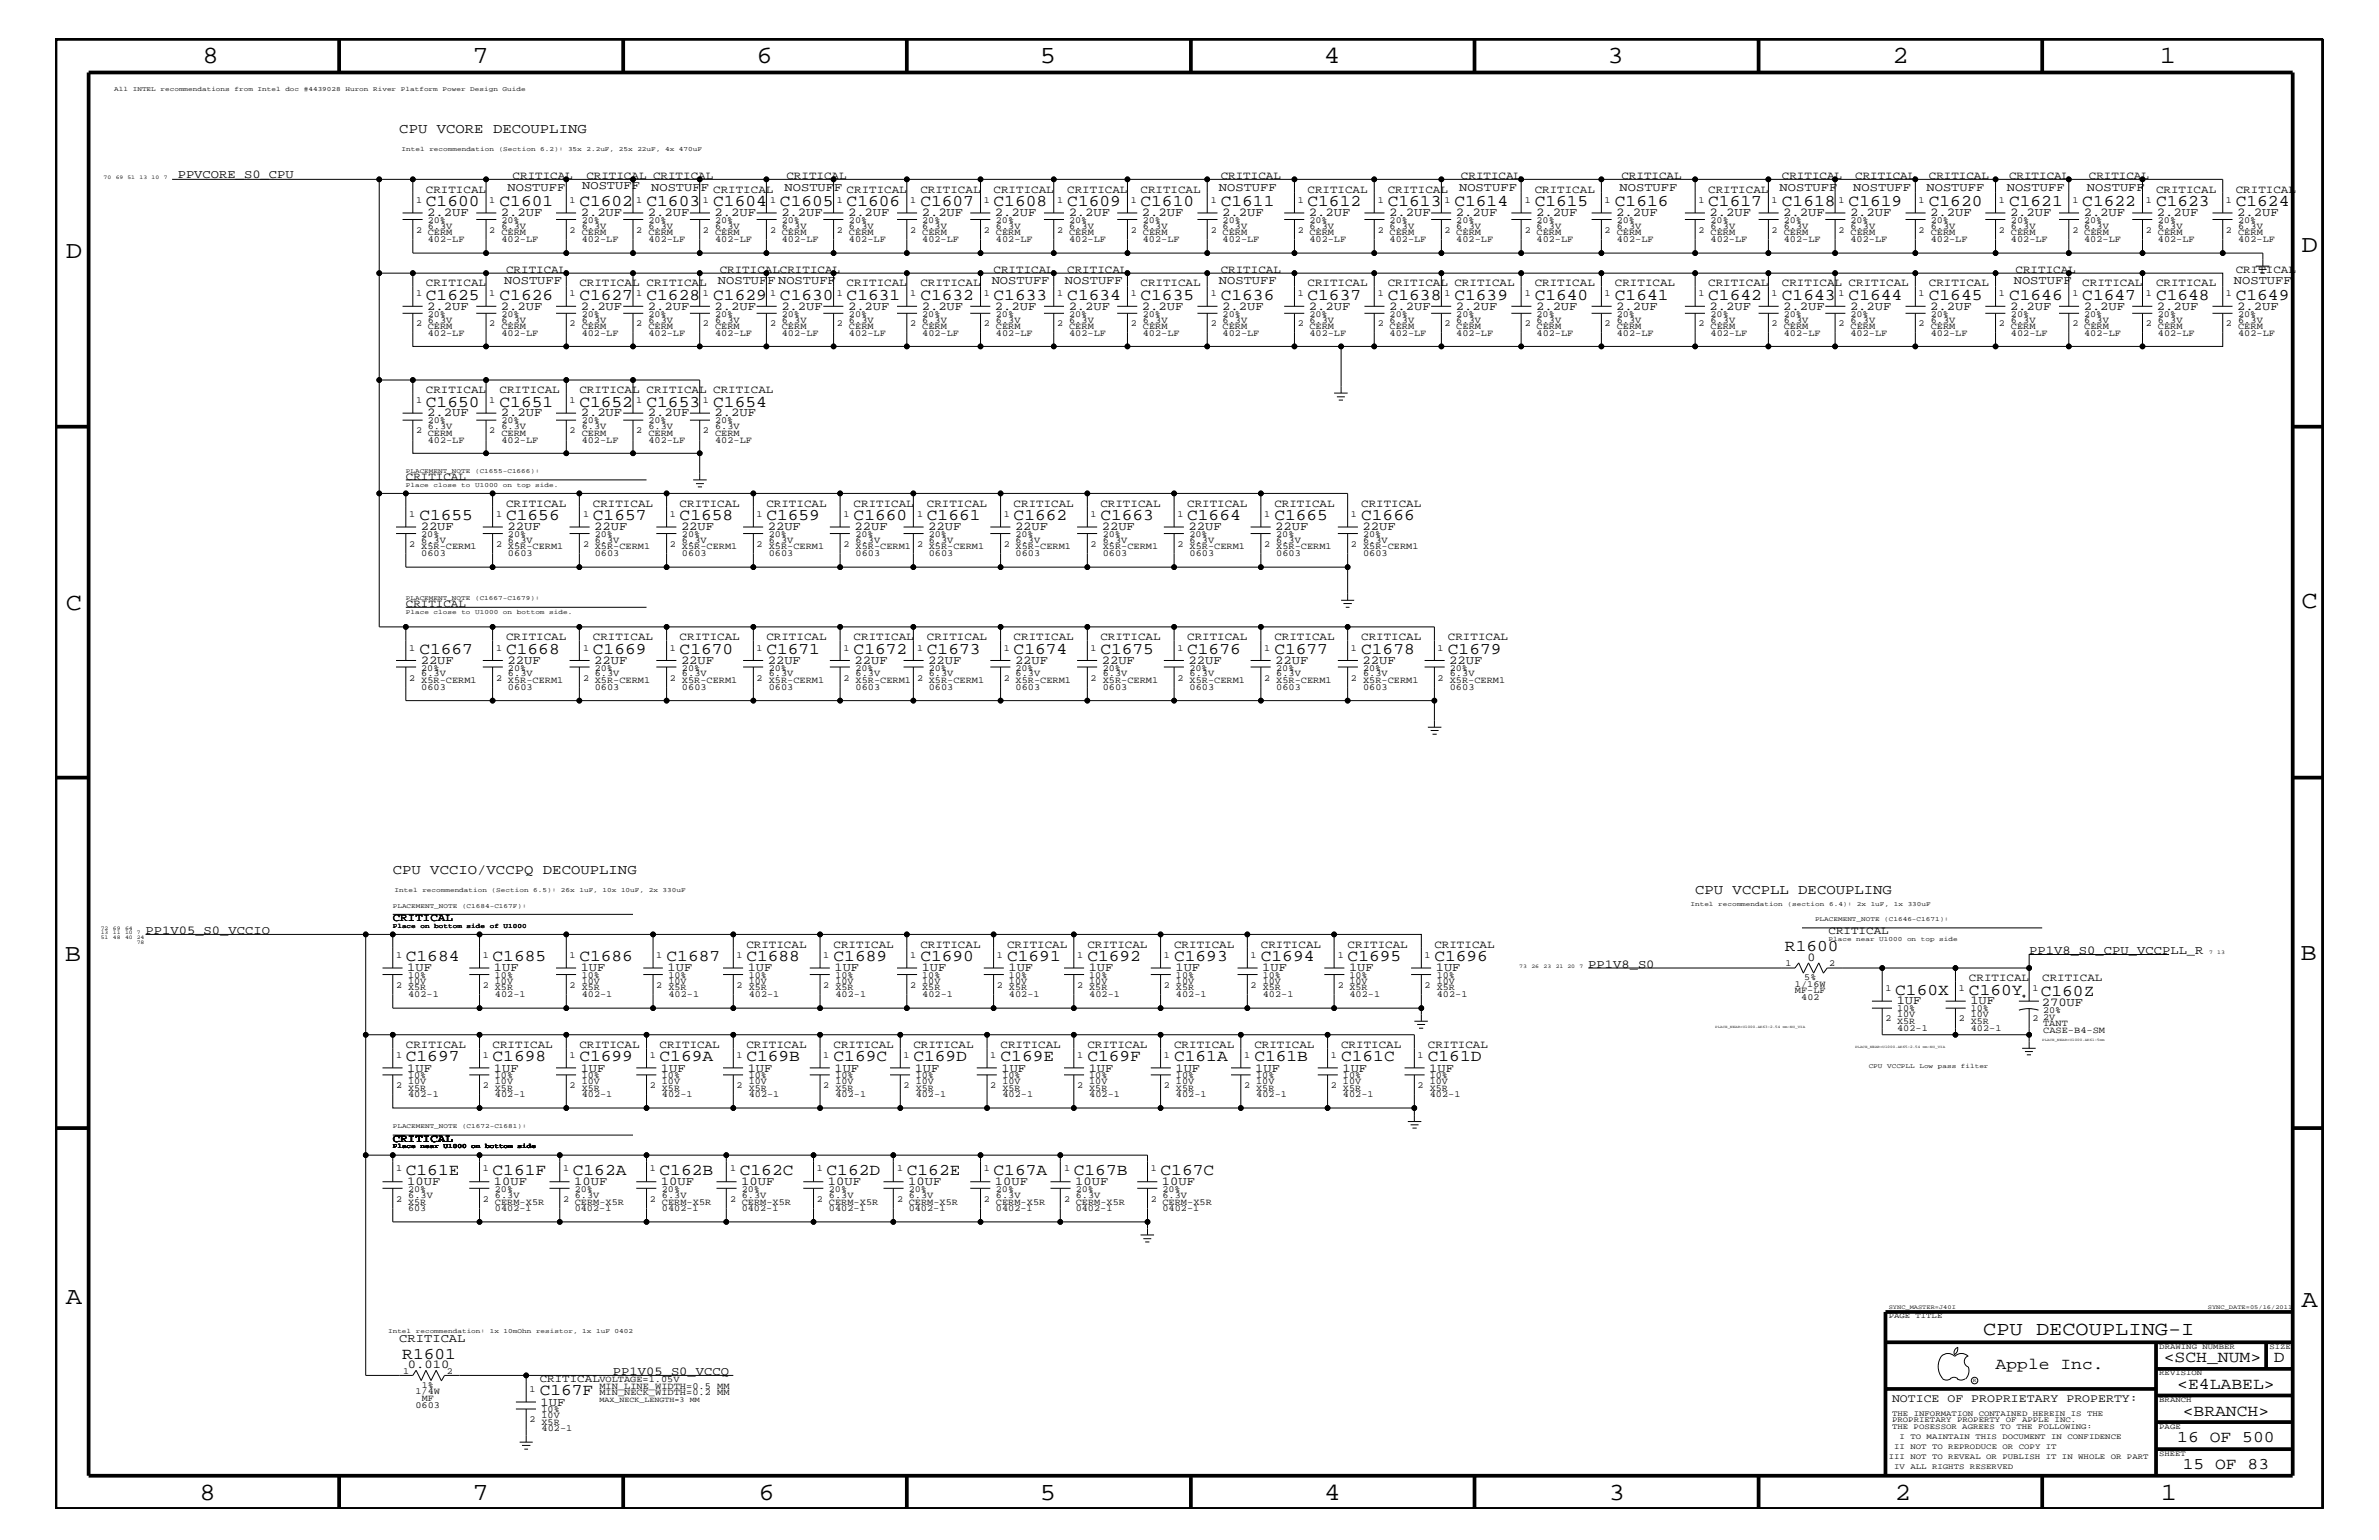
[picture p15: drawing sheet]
<svg xmlns="http://www.w3.org/2000/svg" width="432mm" height="279mm" viewBox="0 0 432 279" stroke-linecap="round" stroke-linejoin="round" font-family="sans-serif">
<defs><g id="words">
<g font-size="4.5">
<text x="36.7" y="11.5">8</text>
<text x="85.8" y="11.5">7</text>
<text x="137.3" y="11.5">6</text>
<text x="188.7" y="11.5">5</text>
<text x="240.3" y="11.5">4</text>
<text x="291.8" y="11.5">3</text>
<text x="343.5" y="11.5">2</text>
<text x="392" y="11.5">1</text>
<text x="11.9" y="46.8">D</text>
<text x="417.7" y="45.7">D</text>
<text x="11.9" y="110.6">C</text>
<text x="417.7" y="110.3">C</text>
<text x="11.8" y="174.3">B</text>
<text x="417.6" y="174.2">B</text>
<text x="11.9" y="236.7">A</text>
<text x="417.7" y="237.1">A</text>
<text x="36.2" y="272.1">8</text>
<text x="85.8" y="272.1">7</text>
<text x="137.7" y="272.1">6</text>
<text x="188.7" y="272.1">5</text>
<text x="240.4" y="272.1">4</text>
<text x="292" y="272.1">3</text>
<text x="343.9" y="272.1">2</text>
<text x="392.2" y="272.1">1</text>
</g>
<text font-size="3.6" x="360" y="242.3">CPU DECOUPLING-I</text>
<g font-size="3">
<text x="77.3" y="37.4">C1600</text>
<text x="90.7" y="37.4">C1601</text>
<text x="105.2" y="37.4">C1602</text>
<text x="117.3" y="37.4">C1603</text>
<text x="129.5" y="37.4">C1604</text>
<text x="141.6" y="37.4">C1605</text>
<text x="153.7" y="37.4">C1606</text>
<text x="167" y="37.4">C1607</text>
<text x="180.3" y="37.4">C1608</text>
<text x="193.7" y="37.4">C1609</text>
<text x="207" y="37.4">C1610</text>
<text x="221.6" y="37.4">C1611</text>
<text x="237.3" y="37.4">C1612</text>
<text x="251.9" y="37.4">C1613</text>
<text x="264" y="37.4">C1614</text>
<text x="278.6" y="37.4">C1615</text>
<text x="293.1" y="37.4">C1616</text>
<text x="310" y="37.4">C1617</text>
<text x="323.4" y="37.4">C1618</text>
<text x="335.5" y="37.4">C1619</text>
<text x="350.1" y="37.4">C1620</text>
<text x="364.7" y="37.4">C1621</text>
<text x="378" y="37.4">C1622</text>
<text x="391.3" y="37.4">C1623</text>
<text x="405.8" y="37.4">C1624</text>
<text x="77.3" y="54.4">C1625</text>
<text x="90.7" y="54.4">C1626</text>
<text x="105.2" y="54.4">C1627</text>
<text x="117.3" y="54.4">C1628</text>
<text x="129.5" y="54.4">C1629</text>
<text x="141.6" y="54.4">C1630</text>
<text x="153.7" y="54.4">C1631</text>
<text x="167" y="54.4">C1632</text>
<text x="180.3" y="54.4">C1633</text>
<text x="193.7" y="54.4">C1634</text>
<text x="207" y="54.4">C1635</text>
<text x="221.6" y="54.4">C1636</text>
<text x="237.3" y="54.4">C1637</text>
<text x="251.9" y="54.4">C1638</text>
<text x="264" y="54.4">C1639</text>
<text x="278.6" y="54.4">C1640</text>
<text x="293.1" y="54.4">C1641</text>
<text x="310" y="54.4">C1642</text>
<text x="323.4" y="54.4">C1643</text>
<text x="335.5" y="54.4">C1644</text>
<text x="350.1" y="54.4">C1645</text>
<text x="364.7" y="54.4">C1646</text>
<text x="378" y="54.4">C1647</text>
<text x="391.3" y="54.4">C1648</text>
<text x="405.8" y="54.4">C1649</text>
<text x="77.3" y="73.8">C1650</text>
<text x="90.7" y="73.8">C1651</text>
<text x="105.2" y="73.8">C1652</text>
<text x="117.3" y="73.8">C1653</text>
<text x="129.5" y="73.8">C1654</text>
<text x="76.1" y="94.3">C1655</text>
<text x="91.9" y="94.3">C1656</text>
<text x="107.6" y="94.3">C1657</text>
<text x="123.4" y="94.3">C1658</text>
<text x="139.1" y="94.3">C1659</text>
<text x="154.9" y="94.3">C1660</text>
<text x="168.2" y="94.3">C1661</text>
<text x="184" y="94.3">C1662</text>
<text x="199.7" y="94.3">C1663</text>
<text x="215.5" y="94.3">C1664</text>
<text x="231.3" y="94.3">C1665</text>
<text x="247.1" y="94.3">C1666</text>
<text x="76.1" y="118.6">C1667</text>
<text x="91.9" y="118.6">C1668</text>
<text x="107.6" y="118.6">C1669</text>
<text x="123.4" y="118.6">C1670</text>
<text x="139.1" y="118.6">C1671</text>
<text x="154.9" y="118.6">C1672</text>
<text x="168.2" y="118.6">C1673</text>
<text x="184" y="118.6">C1674</text>
<text x="199.7" y="118.6">C1675</text>
<text x="215.5" y="118.6">C1676</text>
<text x="231.3" y="118.6">C1677</text>
<text x="247.1" y="118.6">C1678</text>
<text x="262.8" y="118.6">C1679</text>
<text x="324" y="172.6">R1600</text>
<text x="73.7" y="174.4">C1684</text>
<text x="89.4" y="174.4">C1685</text>
<text x="105.2" y="174.4">C1686</text>
<text x="121" y="174.4">C1687</text>
<text x="135.5" y="174.4">C1688</text>
<text x="151.3" y="174.4">C1689</text>
<text x="167" y="174.4">C1690</text>
<text x="182.8" y="174.4">C1691</text>
<text x="197.4" y="174.4">C1692</text>
<text x="213.1" y="174.4">C1693</text>
<text x="228.9" y="174.4">C1694</text>
<text x="244.6" y="174.4">C1695</text>
<text x="260.3" y="174.4">C1696</text>
<text x="344" y="180.5">C160X</text>
<text x="357.4" y="180.5">C160Y</text>
<text x="370.4" y="180.8">C160Z</text>
<text x="73.7" y="192.6">C1697</text>
<text x="89.4" y="192.6">C1698</text>
<text x="105.2" y="192.6">C1699</text>
<text x="119.7" y="192.6">C169A</text>
<text x="135.5" y="192.6">C169B</text>
<text x="151.3" y="192.6">C169C</text>
<text x="165.8" y="192.6">C169D</text>
<text x="181.6" y="192.6">C169E</text>
<text x="197.4" y="192.6">C169F</text>
<text x="213.1" y="192.6">C161A</text>
<text x="227.7" y="192.6">C161B</text>
<text x="243.4" y="192.6">C161C</text>
<text x="259.2" y="192.6">C161D</text>
<text x="73.7" y="213.2">C161E</text>
<text x="89.4" y="213.2">C161F</text>
<text x="104" y="213.2">C162A</text>
<text x="119.7" y="213.2">C162B</text>
<text x="134.3" y="213.2">C162C</text>
<text x="150" y="213.2">C162D</text>
<text x="164.6" y="213.2">C162E</text>
<text x="180.3" y="213.2">C167A</text>
<text x="194.9" y="213.2">C167B</text>
<text x="210.7" y="213.2">C167C</text>
<text x="73" y="246.5">R1601</text>
<text x="362.2" y="248.4">Apple Inc.</text>
<text x="392.7" y="247.1">&lt;SCH_NUM&gt;</text>
<text x="395.2" y="252">&lt;E4LABEL&gt;</text>
<text x="412.7" y="247.1">D</text>
<text x="98" y="253.2">C167F</text>
<text x="396.2" y="256.8">&lt;BRANCH&gt;</text>
<text x="395.2" y="261.6">16 OF 500</text>
<text x="396.2" y="266.6">15 OF 83</text>
</g>
<g font-size="2.5">
<text x="72.5" y="24.1">CPU VCORE DECOUPLING</text>
<text x="71.3" y="158.6">CPU VCCIO/VCCPQ DECOUPLING</text>
<text x="307.7" y="162.2">CPU VCCPLL DECOUPLING</text>
</g>
<g font-size="2.2">
<text x="32.3" y="32.3">PPVCORE_S0_CPU</text>
<text x="92.1" y="34.7">NOSTUFF</text>
<text x="105.7" y="34.3">NOSTUFF</text>
<text x="118.2" y="34.7">NOSTUFF CRITICAL</text>
<text x="142.4" y="34.6">NOSTUFF CRITICAL</text>
<text x="221.2" y="34.6">NOSTUFF</text>
<text x="264.8" y="34.6">NOSTUFF</text>
<text x="294" y="34.6">NOSTUFF</text>
<text x="323" y="34.6">NOSTUFF</text>
<text x="336.4" y="34.6">NOSTUFF</text>
<text x="349.7" y="34.6">NOSTUFF</text>
<text x="364.2" y="34.6">NOSTUFF</text>
<text x="378.8" y="34.6">NOSTUFF</text>
<text x="77.6" y="39.2">2.2UF</text>
<text x="90.9" y="39.2">2.2UF</text>
<text x="105.4" y="39.2">2.2UF</text>
<text x="117.6" y="39.2">2.2UF</text>
<text x="129.7" y="39.2">2.2UF</text>
<text x="141.8" y="39.2">2.2UF</text>
<text x="153.9" y="39.2">2.2UF</text>
<text x="167.3" y="39.2">2.2UF</text>
<text x="180.6" y="39.2">2.2UF</text>
<text x="194" y="39.2">2.2UF</text>
<text x="207.3" y="39.2">2.2UF</text>
<text x="221.8" y="39.2">2.2UF</text>
<text x="237.6" y="39.2">2.2UF</text>
<text x="252.1" y="39.2">2.2UF</text>
<text x="264.2" y="39.2">2.2UF</text>
<text x="278.8" y="39.2">2.2UF</text>
<text x="293.4" y="39.2">2.2UF</text>
<text x="310.3" y="39.2">2.2UF</text>
<text x="323.7" y="39.2">2.2UF</text>
<text x="335.8" y="39.2">2.2UF</text>
<text x="350.4" y="39.2">2.2UF</text>
<text x="364.8" y="39.2">2.2UF</text>
<text x="378.2" y="39.2">2.2UF</text>
<text x="391.5" y="39.2">2.2UF</text>
<text x="406.1" y="39.2">2.2UF</text>
<text x="91.5" y="51.5">NOSTUFF</text>
<text x="130.3" y="51.5">NOSTUFF NOSTUFF</text>
<text x="180" y="51.5">NOSTUFF</text>
<text x="193.3" y="51.5">NOSTUFF</text>
<text x="221.2" y="51.5">NOSTUFF</text>
<text x="365.5" y="51.5">NOSTUFF</text>
<text x="405.5" y="51.5">NOSTUFF</text>
<text x="77.6" y="56.2">2.2UF</text>
<text x="90.9" y="56.2">2.2UF</text>
<text x="105.4" y="56.2">2.2UF</text>
<text x="117.6" y="56.2">2.2UF</text>
<text x="129.7" y="56.2">2.2UF</text>
<text x="141.8" y="56.2">2.2UF</text>
<text x="153.9" y="56.2">2.2UF</text>
<text x="167.3" y="56.2">2.2UF</text>
<text x="180.6" y="56.2">2.2UF</text>
<text x="194" y="56.2">2.2UF</text>
<text x="207.3" y="56.2">2.2UF</text>
<text x="221.8" y="56.2">2.2UF</text>
<text x="237.6" y="56.2">2.2UF</text>
<text x="252.1" y="56.2">2.2UF</text>
<text x="264.2" y="56.2">2.2UF</text>
<text x="278.8" y="56.2">2.2UF</text>
<text x="293.4" y="56.2">2.2UF</text>
<text x="310.3" y="56.2">2.2UF</text>
<text x="323.7" y="56.2">2.2UF</text>
<text x="335.8" y="56.2">2.2UF</text>
<text x="350.4" y="56.2">2.2UF</text>
<text x="364.8" y="56.2">2.2UF</text>
<text x="378.2" y="56.2">2.2UF</text>
<text x="391.5" y="56.2">2.2UF</text>
<text x="406.1" y="56.2">2.2UF</text>
<text x="77.6" y="75.6">2.2UF</text>
<text x="90.9" y="75.6">2.2UF</text>
<text x="105.4" y="75.6">2.2UF</text>
<text x="117.6" y="75.6">2.2UF</text>
<text x="129.7" y="75.6">2.2UF</text>
<text x="76.4" y="96.2">22UF</text>
<text x="92.1" y="96.2">22UF</text>
<text x="107.9" y="96.2">22UF</text>
<text x="123.6" y="96.2">22UF</text>
<text x="139.4" y="96.2">22UF</text>
<text x="155.1" y="96.2">22UF</text>
<text x="168.5" y="96.2">22UF</text>
<text x="184.2" y="96.2">22UF</text>
<text x="200" y="96.2">22UF</text>
<text x="215.7" y="96.2">22UF</text>
<text x="231.5" y="96.2">22UF</text>
<text x="247.3" y="96.2">22UF</text>
<text x="76.4" y="120.4">22UF</text>
<text x="92.1" y="120.4">22UF</text>
<text x="107.9" y="120.4">22UF</text>
<text x="123.6" y="120.4">22UF</text>
<text x="139.4" y="120.4">22UF</text>
<text x="155.1" y="120.4">22UF</text>
<text x="168.5" y="120.4">22UF</text>
<text x="184.2" y="120.4">22UF</text>
<text x="200" y="120.4">22UF</text>
<text x="215.7" y="120.4">22UF</text>
<text x="231.5" y="120.4">22UF</text>
<text x="247.3" y="120.4">22UF</text>
<text x="263.1" y="120.4">22UF</text>
<text x="26.4" y="169.5">PP1V05_S0_VCCIO</text>
<text x="368.3" y="173.2">PP1V8_S0_CPU_VCCPLL_R</text>
<text x="73.9" y="176.2">1UF</text>
<text x="89.7" y="176.2">1UF</text>
<text x="105.4" y="176.2">1UF</text>
<text x="121.2" y="176.2">1UF</text>
<text x="135.7" y="176.2">1UF</text>
<text x="151.5" y="176.2">1UF</text>
<text x="167.3" y="176.2">1UF</text>
<text x="183" y="176.2">1UF</text>
<text x="197.6" y="176.2">1UF</text>
<text x="213.4" y="176.2">1UF</text>
<text x="229.1" y="176.2">1UF</text>
<text x="244.9" y="176.2">1UF</text>
<text x="260.6" y="176.2">1UF</text>
<text x="288.3" y="175.6">PP1V8_S0</text>
<text x="328" y="174.3">0</text>
<text x="344.3" y="182.2">1UF</text>
<text x="357.6" y="182.2">1UF</text>
<text x="370.6" y="182.5">270UF</text>
<text x="73.9" y="194.4">1UF</text>
<text x="89.7" y="194.4">1UF</text>
<text x="105.4" y="194.4">1UF</text>
<text x="120" y="194.4">1UF</text>
<text x="135.7" y="194.4">1UF</text>
<text x="151.5" y="194.4">1UF</text>
<text x="166" y="194.4">1UF</text>
<text x="181.8" y="194.4">1UF</text>
<text x="197.6" y="194.4">1UF</text>
<text x="213.4" y="194.4">1UF</text>
<text x="227.8" y="194.4">1UF</text>
<text x="243.7" y="194.4">1UF</text>
<text x="259.4" y="194.4">1UF</text>
<text x="73.9" y="215">10UF</text>
<text x="89.7" y="215">10UF</text>
<text x="104.2" y="215">10UF</text>
<text x="120" y="215">10UF</text>
<text x="134.5" y="215">10UF</text>
<text x="150.3" y="215">10UF</text>
<text x="164.8" y="215">10UF</text>
<text x="180.6" y="215">10UF</text>
<text x="195.2" y="215">10UF</text>
<text x="210.9" y="215">10UF</text>
<text x="72.5" y="243.5">CRITICAL</text>
<text x="74" y="248.2">0.010</text>
<text x="111.3" y="249.5">PP1V05_S0_VCCQ</text>
<text x="98.1" y="255">1UF</text>
</g>
<text font-size="2.1" x="343.4" y="254.4">NOTICE OF PROPRIETARY PROPERTY:</text>
<g font-size="2">
<text x="77.3" y="35">CRITICAL</text>
<text x="93" y="32.5">CRITICAL</text>
<text x="106.4" y="32.5">CRITICAL CRITICAL</text>
<text x="142.7" y="32.5">CRITICAL</text>
<text x="167" y="35">CRITICAL</text>
<text x="180.3" y="35">CRITICAL</text>
<text x="193.7" y="35">CRITICAL</text>
<text x="207" y="35">CRITICAL</text>
<text x="221.6" y="32.5">CRITICAL</text>
<text x="237.3" y="35">CRITICAL</text>
<text x="251.9" y="35">CRITICAL</text>
<text x="265.2" y="32.5">CRITICAL</text>
<text x="278.6" y="35">CRITICAL</text>
<text x="294.3" y="32.5">CRITICAL</text>
<text x="310" y="35">CRITICAL</text>
<text x="323.4" y="32.5">CRITICAL</text>
<text x="336.7" y="32.5">CRITICAL</text>
<text x="350.1" y="32.5">CRITICAL</text>
<text x="364.7" y="32.5">CRITICAL</text>
<text x="379.1" y="32.5">CRITICAL</text>
<text x="391.3" y="35">CRITICAL</text>
<text x="405.8" y="35">CRITICAL</text>
<text x="77.3" y="51.9">CRITICAL</text>
<text x="91.9" y="49.6">CRITICAL</text>
<text x="105.2" y="51.9">CRITICAL CRITICAL</text>
<text x="130.6" y="49.6">CRITICALCRITICAL</text>
<text x="153.7" y="51.9">CRITICAL</text>
<text x="167" y="51.9">CRITICAL</text>
<text x="180.3" y="49.6">CRITICAL</text>
<text x="193.7" y="49.6">CRITICAL</text>
<text x="207" y="51.9">CRITICAL</text>
<text x="221.6" y="49.6">CRITICAL</text>
<text x="237.3" y="51.9">CRITICAL</text>
<text x="251.9" y="51.9">CRITICAL CRITICAL</text>
<text x="278.6" y="51.9">CRITICAL</text>
<text x="293.1" y="51.9">CRITICAL</text>
<text x="310" y="51.9">CRITICAL</text>
<text x="323.4" y="51.9">CRITICAL CRITICAL</text>
<text x="350.1" y="51.9">CRITICAL</text>
<text x="365.8" y="49.6">CRITICAL</text>
<text x="378" y="51.9">CRITICAL</text>
<text x="391.3" y="51.9">CRITICAL</text>
<text x="405.8" y="49.6">CRITICAL</text>
<text x="77.3" y="71.3">CRITICAL</text>
<text x="90.7" y="71.3">CRITICAL</text>
<text x="105.2" y="71.3">CRITICAL CRITICAL CRITICAL</text>
<text x="73.7" y="87.1">CRITICAL</text>
<text x="91.9" y="92">CRITICAL</text>
<text x="107.6" y="92">CRITICAL</text>
<text x="123.4" y="92">CRITICAL</text>
<text x="139.1" y="92">CRITICAL</text>
<text x="154.9" y="92">CRITICAL</text>
<text x="168.2" y="92">CRITICAL</text>
<text x="184" y="92">CRITICAL</text>
<text x="199.7" y="92">CRITICAL</text>
<text x="215.5" y="92">CRITICAL</text>
<text x="231.3" y="92">CRITICAL</text>
<text x="247.1" y="92">CRITICAL</text>
<text x="73.7" y="110.2">CRITICAL</text>
<text x="91.9" y="116.2">CRITICAL</text>
<text x="107.6" y="116.2">CRITICAL</text>
<text x="123.4" y="116.2">CRITICAL</text>
<text x="139.1" y="116.2">CRITICAL</text>
<text x="154.9" y="116.2">CRITICAL</text>
<text x="168.2" y="116.2">CRITICAL</text>
<text x="184" y="116.2">CRITICAL</text>
<text x="199.7" y="116.2">CRITICAL</text>
<text x="215.5" y="116.2">CRITICAL</text>
<text x="231.3" y="116.2">CRITICAL</text>
<text x="247.1" y="116.2">CRITICAL</text>
<text x="262.8" y="116.2">CRITICAL</text>
<text x="71.3" y="167.1">CRITICAL</text>
<text x="135.5" y="172">CRITICAL</text>
<text x="151.3" y="172">CRITICAL</text>
<text x="167" y="172">CRITICAL</text>
<text x="182.8" y="172">CRITICAL</text>
<text x="197.4" y="172">CRITICAL</text>
<text x="213.1" y="172">CRITICAL</text>
<text x="228.9" y="172">CRITICAL</text>
<text x="244.6" y="172">CRITICAL</text>
<text x="260.3" y="172">CRITICAL</text>
<text x="331.9" y="169.5">CRITICAL</text>
<text x="357.4" y="178">CRITICAL</text>
<text x="370.7" y="178">CRITICAL</text>
<text x="73.7" y="190.2">CRITICAL</text>
<text x="89.4" y="190.2">CRITICAL</text>
<text x="105.2" y="190.2">CRITICAL</text>
<text x="119.7" y="190.2">CRITICAL</text>
<text x="135.5" y="190.2">CRITICAL</text>
<text x="151.3" y="190.2">CRITICAL</text>
<text x="165.8" y="190.2">CRITICAL</text>
<text x="181.6" y="190.2">CRITICAL</text>
<text x="197.4" y="190.2">CRITICAL</text>
<text x="213.1" y="190.2">CRITICAL</text>
<text x="227.7" y="190.2">CRITICAL</text>
<text x="243.4" y="190.2">CRITICAL</text>
<text x="259.2" y="190.2">CRITICAL</text>
<text x="71.3" y="207.1">CRITICAL</text>
<text x="98" y="250.7">CRITICAL</text>
</g>
<g font-size="1.7">
<text x="75.5" y="36.8">1</text>
<text x="77.6" y="41.5">6.3V</text>
<text x="77.6" y="40.4">20%</text>
<text x="88.8" y="36.8">1</text>
<text x="91" y="41.5">6.3V</text>
<text x="91" y="40.4">20%</text>
<text x="103.4" y="36.8">1</text>
<text x="105.6" y="41.5">6.3V</text>
<text x="105.6" y="40.4">20%</text>
<text x="115.5" y="36.8">1</text>
<text x="117.7" y="41.5">6.3V</text>
<text x="117.7" y="40.4">20%</text>
<text x="127.6" y="36.8">1</text>
<text x="129.8" y="41.5">6.3V</text>
<text x="129.8" y="40.4">20%</text>
<text x="139.8" y="36.8">1</text>
<text x="141.9" y="41.5">6.3V</text>
<text x="141.9" y="40.4">20%</text>
<text x="151.9" y="36.8">1</text>
<text x="154.1" y="41.5">6.3V</text>
<text x="154.1" y="40.4">20%</text>
<text x="165.2" y="36.8">1</text>
<text x="167.4" y="41.5">6.3V</text>
<text x="167.4" y="40.4">20%</text>
<text x="178.6" y="36.8">1</text>
<text x="180.8" y="41.5">6.3V</text>
<text x="180.8" y="40.4">20%</text>
<text x="191.9" y="36.8">1</text>
<text x="194.1" y="41.5">6.3V</text>
<text x="194.1" y="40.4">20%</text>
<text x="205.2" y="36.8">1</text>
<text x="207.4" y="41.5">6.3V</text>
<text x="207.4" y="40.4">20%</text>
<text x="219.8" y="36.8">1</text>
<text x="221.9" y="41.5">6.3V</text>
<text x="221.9" y="40.4">20%</text>
<text x="235.5" y="36.8">1</text>
<text x="237.7" y="41.5">6.3V</text>
<text x="237.7" y="40.4">20%</text>
<text x="250.1" y="36.8">1</text>
<text x="252.2" y="41.5">6.3V</text>
<text x="252.2" y="40.4">20%</text>
<text x="262.2" y="36.8">1</text>
<text x="264.3" y="41.5">6.3V</text>
<text x="264.3" y="40.4">20%</text>
<text x="276.8" y="36.8">1</text>
<text x="278.9" y="41.5">6.3V</text>
<text x="278.9" y="40.4">20%</text>
<text x="291.3" y="36.8">1</text>
<text x="293.5" y="41.5">6.3V</text>
<text x="293.5" y="40.4">20%</text>
<text x="308.3" y="36.8">1</text>
<text x="310.5" y="41.5">6.3V</text>
<text x="310.5" y="40.4">20%</text>
<text x="321.6" y="36.8">1</text>
<text x="323.8" y="41.5">6.3V</text>
<text x="323.8" y="40.4">20%</text>
<text x="333.7" y="36.8">1</text>
<text x="335.9" y="41.5">6.3V</text>
<text x="335.9" y="40.4">20%</text>
<text x="348.2" y="36.8">1</text>
<text x="350.4" y="41.5">6.3V</text>
<text x="350.4" y="40.4">20%</text>
<text x="362.8" y="36.8">1</text>
<text x="365" y="41.5">6.3V</text>
<text x="365" y="40.4">20%</text>
<text x="376.2" y="36.8">1</text>
<text x="378.3" y="41.5">6.3V</text>
<text x="378.3" y="40.4">20%</text>
<text x="389.5" y="36.8">1</text>
<text x="391.7" y="41.5">6.3V</text>
<text x="391.7" y="40.4">20%</text>
<text x="404" y="36.8">1</text>
<text x="406.2" y="41.5">6.3V</text>
<text x="406.2" y="40.4">20%</text>
<text x="75.5" y="42.3">2</text>
<text x="77.6" y="42.7">CERM</text>
<text x="77.6" y="44">402-LF</text>
<text x="88.8" y="42.3">2</text>
<text x="91" y="42.7">CERM</text>
<text x="91" y="44">402-LF</text>
<text x="103.4" y="42.3">2</text>
<text x="105.6" y="42.7">CERM</text>
<text x="105.6" y="44">402-LF</text>
<text x="115.5" y="42.3">2</text>
<text x="117.7" y="42.7">CERM</text>
<text x="117.7" y="44">402-LF</text>
<text x="127.6" y="42.3">2</text>
<text x="129.8" y="42.7">CERM</text>
<text x="129.8" y="44">402-LF</text>
<text x="139.8" y="42.3">2</text>
<text x="141.9" y="42.7">CERM</text>
<text x="141.9" y="44">402-LF</text>
<text x="151.9" y="42.3">2</text>
<text x="154.1" y="42.7">CERM</text>
<text x="154.1" y="44">402-LF</text>
<text x="165.2" y="42.3">2</text>
<text x="167.4" y="42.7">CERM</text>
<text x="167.4" y="44">402-LF</text>
<text x="178.6" y="42.3">2</text>
<text x="180.8" y="42.7">CERM</text>
<text x="180.8" y="44">402-LF</text>
<text x="191.9" y="42.3">2</text>
<text x="194.1" y="42.7">CERM</text>
<text x="194.1" y="44">402-LF</text>
<text x="205.2" y="42.3">2</text>
<text x="207.4" y="42.7">CERM</text>
<text x="207.4" y="44">402-LF</text>
<text x="219.8" y="42.3">2</text>
<text x="221.9" y="42.7">CERM</text>
<text x="221.9" y="44">402-LF</text>
<text x="235.5" y="42.3">2</text>
<text x="237.7" y="42.7">CERM</text>
<text x="237.7" y="44">402-LF</text>
<text x="250.1" y="42.3">2</text>
<text x="252.2" y="42.7">CERM</text>
<text x="252.2" y="44">402-LF</text>
<text x="262.2" y="42.3">2</text>
<text x="264.3" y="42.7">CERM</text>
<text x="264.3" y="44">402-LF</text>
<text x="276.8" y="42.3">2</text>
<text x="278.9" y="42.7">CERM</text>
<text x="278.9" y="44">402-LF</text>
<text x="291.3" y="42.3">2</text>
<text x="293.5" y="42.7">CERM</text>
<text x="293.5" y="44">402-LF</text>
<text x="308.3" y="42.3">2</text>
<text x="310.5" y="42.7">CERM</text>
<text x="310.5" y="44">402-LF</text>
<text x="321.6" y="42.3">2</text>
<text x="323.8" y="42.7">CERM</text>
<text x="323.8" y="44">402-LF</text>
<text x="333.7" y="42.3">2</text>
<text x="335.9" y="42.7">CERM</text>
<text x="335.9" y="44">402-LF</text>
<text x="348.2" y="42.3">2</text>
<text x="350.4" y="42.7">CERM</text>
<text x="350.4" y="44">402-LF</text>
<text x="362.8" y="42.3">2</text>
<text x="365" y="42.7">CERM</text>
<text x="365" y="44">402-LF</text>
<text x="376.2" y="42.3">2</text>
<text x="378.3" y="42.7">CERM</text>
<text x="378.3" y="44">402-LF</text>
<text x="389.5" y="42.3">2</text>
<text x="391.7" y="42.7">CERM</text>
<text x="391.7" y="44">402-LF</text>
<text x="404" y="42.3">2</text>
<text x="406.2" y="42.7">CERM</text>
<text x="406.2" y="44">402-LF</text>
<text x="75.5" y="53.8">1</text>
<text x="88.8" y="53.8">1</text>
<text x="103.4" y="53.8">1</text>
<text x="115.5" y="53.8">1</text>
<text x="127.6" y="53.8">1</text>
<text x="139.8" y="53.8">1</text>
<text x="151.9" y="53.8">1</text>
<text x="165.2" y="53.8">1</text>
<text x="178.6" y="53.8">1</text>
<text x="191.9" y="53.8">1</text>
<text x="205.2" y="53.8">1</text>
<text x="219.8" y="53.8">1</text>
<text x="235.5" y="53.8">1</text>
<text x="250.1" y="53.8">1</text>
<text x="262.2" y="53.8">1</text>
<text x="276.8" y="53.8">1</text>
<text x="291.3" y="53.8">1</text>
<text x="308.3" y="53.8">1</text>
<text x="321.6" y="53.8">1</text>
<text x="333.7" y="53.8">1</text>
<text x="348.2" y="53.8">1</text>
<text x="362.8" y="53.8">1</text>
<text x="376.2" y="53.8">1</text>
<text x="389.5" y="53.8">1</text>
<text x="404" y="53.8">1</text>
<text x="75.5" y="59.2">2</text>
<text x="77.6" y="59.7">CERM</text>
<text x="77.6" y="58.5">6.3V</text>
<text x="77.6" y="57.4">20%</text>
<text x="88.8" y="59.2">2</text>
<text x="91" y="59.7">CERM</text>
<text x="91" y="58.5">6.3V</text>
<text x="91" y="57.4">20%</text>
<text x="103.4" y="59.2">2</text>
<text x="105.6" y="59.7">CERM</text>
<text x="105.6" y="58.5">6.3V</text>
<text x="105.6" y="57.4">20%</text>
<text x="115.5" y="59.2">2</text>
<text x="117.7" y="59.7">CERM</text>
<text x="117.7" y="58.5">6.3V</text>
<text x="117.7" y="57.4">20%</text>
<text x="127.6" y="59.2">2</text>
<text x="129.8" y="59.7">CERM</text>
<text x="129.8" y="58.5">6.3V</text>
<text x="129.8" y="57.4">20%</text>
<text x="139.8" y="59.2">2</text>
<text x="141.9" y="59.7">CERM</text>
<text x="141.9" y="58.5">6.3V</text>
<text x="141.9" y="57.4">20%</text>
<text x="151.9" y="59.2">2</text>
<text x="154.1" y="59.7">CERM</text>
<text x="154.1" y="58.5">6.3V</text>
<text x="154.1" y="57.4">20%</text>
<text x="165.2" y="59.2">2</text>
<text x="167.4" y="59.7">CERM</text>
<text x="167.4" y="58.5">6.3V</text>
<text x="167.4" y="57.4">20%</text>
<text x="178.6" y="59.2">2</text>
<text x="180.8" y="59.7">CERM</text>
<text x="180.8" y="58.5">6.3V</text>
<text x="180.8" y="57.4">20%</text>
<text x="191.9" y="59.2">2</text>
<text x="194.1" y="59.7">CERM</text>
<text x="194.1" y="58.5">6.3V</text>
<text x="194.1" y="57.4">20%</text>
<text x="205.2" y="59.2">2</text>
<text x="207.4" y="59.7">CERM</text>
<text x="207.4" y="58.5">6.3V</text>
<text x="207.4" y="57.4">20%</text>
<text x="219.8" y="59.2">2</text>
<text x="221.9" y="59.7">CERM</text>
<text x="221.9" y="58.5">6.3V</text>
<text x="221.9" y="57.4">20%</text>
<text x="235.5" y="59.2">2</text>
<text x="237.7" y="59.7">CERM</text>
<text x="237.7" y="58.5">6.3V</text>
<text x="237.7" y="57.4">20%</text>
<text x="250.1" y="59.2">2</text>
<text x="252.2" y="59.7">CERM</text>
<text x="252.2" y="58.5">6.3V</text>
<text x="252.2" y="57.4">20%</text>
<text x="262.2" y="59.2">2</text>
<text x="264.3" y="59.7">CERM</text>
<text x="264.3" y="58.5">6.3V</text>
<text x="264.3" y="57.4">20%</text>
<text x="276.8" y="59.2">2</text>
<text x="278.9" y="59.7">CERM</text>
<text x="278.9" y="58.5">6.3V</text>
<text x="278.9" y="57.4">20%</text>
<text x="291.3" y="59.2">2</text>
<text x="293.5" y="59.7">CERM</text>
<text x="293.5" y="58.5">6.3V</text>
<text x="293.5" y="57.4">20%</text>
<text x="308.3" y="59.2">2</text>
<text x="310.5" y="59.7">CERM</text>
<text x="310.5" y="58.5">6.3V</text>
<text x="310.5" y="57.4">20%</text>
<text x="321.6" y="59.2">2</text>
<text x="323.8" y="59.7">CERM</text>
<text x="323.8" y="58.5">6.3V</text>
<text x="323.8" y="57.4">20%</text>
<text x="333.7" y="59.2">2</text>
<text x="335.9" y="59.7">CERM</text>
<text x="335.9" y="58.5">6.3V</text>
<text x="335.9" y="57.4">20%</text>
<text x="348.2" y="59.2">2</text>
<text x="350.4" y="59.7">CERM</text>
<text x="350.4" y="58.5">6.3V</text>
<text x="350.4" y="57.4">20%</text>
<text x="362.8" y="59.2">2</text>
<text x="365" y="59.7">CERM</text>
<text x="365" y="58.5">6.3V</text>
<text x="365" y="57.4">20%</text>
<text x="376.2" y="59.2">2</text>
<text x="378.3" y="59.7">CERM</text>
<text x="378.3" y="58.5">6.3V</text>
<text x="378.3" y="57.4">20%</text>
<text x="389.5" y="59.2">2</text>
<text x="391.7" y="59.7">CERM</text>
<text x="391.7" y="58.5">6.3V</text>
<text x="391.7" y="57.4">20%</text>
<text x="404" y="59.2">2</text>
<text x="406.2" y="59.7">CERM</text>
<text x="406.2" y="58.5">6.3V</text>
<text x="406.2" y="57.4">20%</text>
<text x="77.6" y="60.9">402-LF</text>
<text x="91" y="60.9">402-LF</text>
<text x="105.6" y="60.9">402-LF</text>
<text x="117.7" y="60.9">402-LF</text>
<text x="129.8" y="60.9">402-LF</text>
<text x="141.9" y="60.9">402-LF</text>
<text x="154.1" y="60.9">402-LF</text>
<text x="167.4" y="60.9">402-LF</text>
<text x="180.8" y="60.9">402-LF</text>
<text x="194.1" y="60.9">402-LF</text>
<text x="207.4" y="60.9">402-LF</text>
<text x="221.9" y="60.9">402-LF</text>
<text x="237.7" y="60.9">402-LF</text>
<text x="252.2" y="60.9">402-LF</text>
<text x="264.3" y="60.9">402-LF</text>
<text x="278.9" y="60.9">402-LF</text>
<text x="293.5" y="60.9">402-LF</text>
<text x="310.5" y="60.9">402-LF</text>
<text x="323.8" y="60.9">402-LF</text>
<text x="335.9" y="60.9">402-LF</text>
<text x="350.4" y="60.9">402-LF</text>
<text x="365" y="60.9">402-LF</text>
<text x="378.3" y="60.9">402-LF</text>
<text x="391.7" y="60.9">402-LF</text>
<text x="406.2" y="60.9">402-LF</text>
<text x="75.5" y="73.2">1</text>
<text x="77.6" y="77.9">6.3V</text>
<text x="77.6" y="76.8">20%</text>
<text x="88.8" y="73.2">1</text>
<text x="91" y="77.9">6.3V</text>
<text x="91" y="76.8">20%</text>
<text x="103.4" y="73.2">1</text>
<text x="105.6" y="77.9">6.3V</text>
<text x="105.6" y="76.8">20%</text>
<text x="115.5" y="73.2">1</text>
<text x="117.7" y="77.9">6.3V</text>
<text x="117.7" y="76.8">20%</text>
<text x="127.6" y="73.2">1</text>
<text x="129.8" y="77.9">6.3V</text>
<text x="129.8" y="76.8">20%</text>
<text x="75.5" y="78.6">2</text>
<text x="77.6" y="79.1">CERM</text>
<text x="77.6" y="80.3">402-LF</text>
<text x="88.8" y="78.6">2</text>
<text x="91" y="79.1">CERM</text>
<text x="91" y="80.3">402-LF</text>
<text x="103.4" y="78.6">2</text>
<text x="105.6" y="79.1">CERM</text>
<text x="105.6" y="80.3">402-LF</text>
<text x="115.5" y="78.6">2</text>
<text x="117.7" y="79.1">CERM</text>
<text x="117.7" y="80.3">402-LF</text>
<text x="127.6" y="78.6">2</text>
<text x="129.8" y="79.1">CERM</text>
<text x="129.8" y="80.3">402-LF</text>
<text x="74.3" y="93.8">1</text>
<text x="90.1" y="93.8">1</text>
<text x="105.8" y="93.8">1</text>
<text x="121.6" y="93.8">1</text>
<text x="137.3" y="93.8">1</text>
<text x="153.1" y="93.8">1</text>
<text x="166.5" y="93.8">1</text>
<text x="182.2" y="93.8">1</text>
<text x="198" y="93.8">1</text>
<text x="213.7" y="93.8">1</text>
<text x="229.4" y="93.8">1</text>
<text x="245.2" y="93.8">1</text>
<text x="74.3" y="99.3">2 X5R-CERM1</text>
<text x="76.5" y="101">0603</text>
<text x="76.5" y="98.5">6.3V</text>
<text x="76.5" y="97.4">20%</text>
<text x="90.1" y="99.3">2 X5R-CERM1</text>
<text x="92.2" y="101">0603</text>
<text x="92.2" y="98.5">6.3V</text>
<text x="92.2" y="97.4">20%</text>
<text x="105.8" y="99.3">2 X5R-CERM1</text>
<text x="107.9" y="101">0603</text>
<text x="107.9" y="98.5">6.3V</text>
<text x="107.9" y="97.4">20%</text>
<text x="121.6" y="99.3">2 X5R-CERM1</text>
<text x="123.8" y="101">0603</text>
<text x="123.8" y="98.5">6.3V</text>
<text x="123.8" y="97.4">20%</text>
<text x="137.3" y="99.3">2 X5R-CERM1</text>
<text x="139.5" y="101">0603</text>
<text x="139.5" y="98.5">6.3V</text>
<text x="139.5" y="97.4">20%</text>
<text x="153.1" y="99.3">2 X5R-CERM1</text>
<text x="155.3" y="101">0603</text>
<text x="155.3" y="98.5">6.3V</text>
<text x="155.3" y="97.4">20%</text>
<text x="166.5" y="99.3">2 X5R-CERM1</text>
<text x="168.6" y="101">0603</text>
<text x="168.6" y="98.5">6.3V</text>
<text x="168.6" y="97.4">20%</text>
<text x="182.2" y="99.3">2 X5R-CERM1</text>
<text x="184.3" y="101">0603</text>
<text x="184.3" y="98.5">6.3V</text>
<text x="184.3" y="97.4">20%</text>
<text x="198" y="99.3">2 X5R-CERM1</text>
<text x="200.2" y="101">0603</text>
<text x="200.2" y="98.5">6.3V</text>
<text x="200.2" y="97.4">20%</text>
<text x="213.7" y="99.3">2 X5R-CERM1</text>
<text x="215.9" y="101">0603</text>
<text x="215.9" y="98.5">6.3V</text>
<text x="215.9" y="97.4">20%</text>
<text x="229.4" y="99.3">2 X5R-CERM1</text>
<text x="231.6" y="101">0603</text>
<text x="231.6" y="98.5">6.3V</text>
<text x="231.6" y="97.4">20%</text>
<text x="245.2" y="99.3">2 X5R-CERM1</text>
<text x="247.4" y="101">0603</text>
<text x="247.4" y="98.5">6.3V</text>
<text x="247.4" y="97.4">20%</text>
<text x="74.3" y="118.1">1</text>
<text x="90.1" y="118.1">1</text>
<text x="105.8" y="118.1">1</text>
<text x="121.6" y="118.1">1</text>
<text x="137.3" y="118.1">1</text>
<text x="153.1" y="118.1">1</text>
<text x="166.5" y="118.1">1</text>
<text x="182.2" y="118.1">1</text>
<text x="198" y="118.1">1</text>
<text x="213.7" y="118.1">1</text>
<text x="229.4" y="118.1">1</text>
<text x="245.2" y="118.1">1</text>
<text x="260.9" y="118.1">1</text>
<text x="74.3" y="123.5">2</text>
<text x="76.5" y="125.2">0603</text>
<text x="76.5" y="124">X5R-CERM1</text>
<text x="76.5" y="122.7">6.3V</text>
<text x="76.5" y="121.7">20%</text>
<text x="90.1" y="123.5">2</text>
<text x="92.2" y="125.2">0603</text>
<text x="92.2" y="124">X5R-CERM1</text>
<text x="92.2" y="122.7">6.3V</text>
<text x="92.2" y="121.7">20%</text>
<text x="105.8" y="123.5">2</text>
<text x="107.9" y="125.2">0603</text>
<text x="107.9" y="124">X5R-CERM1</text>
<text x="107.9" y="122.7">6.3V</text>
<text x="107.9" y="121.7">20%</text>
<text x="121.6" y="123.5">2</text>
<text x="123.8" y="125.2">0603</text>
<text x="123.8" y="124">X5R-CERM1</text>
<text x="123.8" y="122.7">6.3V</text>
<text x="123.8" y="121.7">20%</text>
<text x="137.3" y="123.5">2</text>
<text x="139.5" y="125.2">0603</text>
<text x="139.5" y="124">X5R-CERM1</text>
<text x="139.5" y="122.7">6.3V</text>
<text x="139.5" y="121.7">20%</text>
<text x="153.1" y="123.5">2</text>
<text x="155.3" y="125.2">0603</text>
<text x="155.3" y="124">X5R-CERM1</text>
<text x="155.3" y="122.7">6.3V</text>
<text x="155.3" y="121.7">20%</text>
<text x="166.5" y="123.5">2</text>
<text x="168.6" y="125.2">0603</text>
<text x="168.6" y="124">X5R-CERM1</text>
<text x="168.6" y="122.7">6.3V</text>
<text x="168.6" y="121.7">20%</text>
<text x="182.2" y="123.5">2</text>
<text x="184.3" y="125.2">0603</text>
<text x="184.3" y="124">X5R-CERM1</text>
<text x="184.3" y="122.7">6.3V</text>
<text x="184.3" y="121.7">20%</text>
<text x="198" y="123.5">2</text>
<text x="200.2" y="125.2">0603</text>
<text x="200.2" y="124">X5R-CERM1</text>
<text x="200.2" y="122.7">6.3V</text>
<text x="200.2" y="121.7">20%</text>
<text x="213.7" y="123.5">2</text>
<text x="215.9" y="125.2">0603</text>
<text x="215.9" y="124">X5R-CERM1</text>
<text x="215.9" y="122.7">6.3V</text>
<text x="215.9" y="121.7">20%</text>
<text x="229.4" y="123.5">2</text>
<text x="231.6" y="125.2">0603</text>
<text x="231.6" y="124">X5R-CERM1</text>
<text x="231.6" y="122.7">6.3V</text>
<text x="231.6" y="121.7">20%</text>
<text x="245.2" y="123.5">2</text>
<text x="247.4" y="125.2">0603</text>
<text x="247.4" y="124">X5R-CERM1</text>
<text x="247.4" y="122.7">6.3V</text>
<text x="247.4" y="121.7">20%</text>
<text x="260.9" y="123.5">2</text>
<text x="263.1" y="125.2">0603</text>
<text x="263.1" y="124">X5R-CERM1</text>
<text x="263.1" y="122.7">6.3V</text>
<text x="263.1" y="121.7">20%</text>
<text x="71.9" y="173.8">1</text>
<text x="87.6" y="173.8">1</text>
<text x="103.4" y="173.8">1</text>
<text x="119.1" y="173.8">1</text>
<text x="133.7" y="173.8">1</text>
<text x="149.4" y="173.8">1</text>
<text x="165.2" y="173.8">1</text>
<text x="180.9" y="173.8">1</text>
<text x="195.5" y="173.8">1</text>
<text x="211.2" y="173.8">1</text>
<text x="227" y="173.8">1</text>
<text x="242.8" y="173.8">1</text>
<text x="258.6" y="173.8">1</text>
<text x="71.9" y="179.3">2</text>
<text x="74.1" y="178.5">10V</text>
<text x="74.1" y="179.7">X5R</text>
<text x="74.1" y="177.4">10%</text>
<text x="87.6" y="179.3">2</text>
<text x="89.8" y="178.5">10V</text>
<text x="89.8" y="179.7">X5R</text>
<text x="89.8" y="177.4">10%</text>
<text x="103.4" y="179.3">2</text>
<text x="105.6" y="178.5">10V</text>
<text x="105.6" y="179.7">X5R</text>
<text x="105.6" y="177.4">10%</text>
<text x="119.1" y="179.3">2</text>
<text x="121.3" y="178.5">10V</text>
<text x="121.3" y="179.7">X5R</text>
<text x="121.3" y="177.4">10%</text>
<text x="133.7" y="179.3">2</text>
<text x="135.9" y="178.5">10V</text>
<text x="135.9" y="179.7">X5R</text>
<text x="135.9" y="177.4">10%</text>
<text x="149.4" y="179.3">2</text>
<text x="151.6" y="178.5">10V</text>
<text x="151.6" y="179.7">X5R</text>
<text x="151.6" y="177.4">10%</text>
<text x="165.2" y="179.3">2</text>
<text x="167.4" y="178.5">10V</text>
<text x="167.4" y="179.7">X5R</text>
<text x="167.4" y="177.4">10%</text>
<text x="180.9" y="179.3">2</text>
<text x="183.1" y="178.5">10V</text>
<text x="183.1" y="179.7">X5R</text>
<text x="183.1" y="177.4">10%</text>
<text x="195.5" y="179.3">2</text>
<text x="197.7" y="178.5">10V</text>
<text x="197.7" y="179.7">X5R</text>
<text x="197.7" y="177.4">10%</text>
<text x="211.2" y="179.3">2</text>
<text x="213.4" y="178.5">10V</text>
<text x="213.4" y="179.7">X5R</text>
<text x="213.4" y="177.4">10%</text>
<text x="227" y="179.3">2</text>
<text x="229.2" y="178.5">10V</text>
<text x="229.2" y="179.7">X5R</text>
<text x="229.2" y="177.4">10%</text>
<text x="242.8" y="179.3">2</text>
<text x="244.9" y="178.5">10V</text>
<text x="244.9" y="179.7">X5R</text>
<text x="244.9" y="177.4">10%</text>
<text x="258.6" y="179.3">2</text>
<text x="260.8" y="178.5">10V</text>
<text x="260.8" y="179.7">X5R</text>
<text x="260.8" y="177.4">10%</text>
<text x="324.1" y="175.2">1</text>
<text x="325.8" y="179">1/16W</text>
<text x="327.5" y="177.7">5%</text>
<text x="332" y="175.2">2</text>
<text x="342.2" y="179.9">1</text>
<text x="355.5" y="179.9">1</text>
<text x="368.9" y="179.9">1</text>
<text x="74.1" y="181">402-1</text>
<text x="89.8" y="181">402-1</text>
<text x="105.6" y="181">402-1</text>
<text x="121.3" y="181">402-1</text>
<text x="135.9" y="181">402-1</text>
<text x="151.6" y="181">402-1</text>
<text x="167.4" y="181">402-1</text>
<text x="183.1" y="181">402-1</text>
<text x="197.7" y="181">402-1</text>
<text x="213.4" y="181">402-1</text>
<text x="229.2" y="181">402-1</text>
<text x="244.9" y="181">402-1</text>
<text x="260.8" y="181">402-1</text>
<text x="325.8" y="180.2">MF-LF</text>
<text x="326.9" y="181.4">402</text>
<text x="342.2" y="185.3">2</text>
<text x="344.3" y="184.6">10V</text>
<text x="344.3" y="185.8">X5R</text>
<text x="344.3" y="183.5">10%</text>
<text x="355.5" y="185.3">2</text>
<text x="357.7" y="184.6">10V</text>
<text x="357.7" y="185.8">X5R</text>
<text x="357.7" y="183.5">10%</text>
<text x="368.9" y="185.3">2</text>
<text x="370.8" y="185">2V</text>
<text x="370.8" y="183.8">20%</text>
<text x="71.9" y="192">1</text>
<text x="87.6" y="192">1</text>
<text x="103.4" y="192">1</text>
<text x="117.9" y="192">1</text>
<text x="133.7" y="192">1</text>
<text x="149.4" y="192">1</text>
<text x="164" y="192">1</text>
<text x="179.7" y="192">1</text>
<text x="195.5" y="192">1</text>
<text x="211.2" y="192">1</text>
<text x="225.8" y="192">1</text>
<text x="241.6" y="192">1</text>
<text x="257.3" y="192">1</text>
<text x="344.3" y="187">402-1</text>
<text x="357.7" y="187">402-1</text>
<text x="370.8" y="186.1">TANT</text>
<text x="370.8" y="187.4">CASE-B4-SM</text>
<text x="71.9" y="197.4">2</text>
<text x="74.1" y="196.7">10V</text>
<text x="74.1" y="197.9">X5R</text>
<text x="74.1" y="195.6">10%</text>
<text x="87.6" y="197.4">2</text>
<text x="89.8" y="196.7">10V</text>
<text x="89.8" y="197.9">X5R</text>
<text x="89.8" y="195.6">10%</text>
<text x="103.4" y="197.4">2</text>
<text x="105.6" y="196.7">10V</text>
<text x="105.6" y="197.9">X5R</text>
<text x="105.6" y="195.6">10%</text>
<text x="117.9" y="197.4">2</text>
<text x="120.1" y="196.7">10V</text>
<text x="120.1" y="197.9">X5R</text>
<text x="120.1" y="195.6">10%</text>
<text x="133.7" y="197.4">2</text>
<text x="135.9" y="196.7">10V</text>
<text x="135.9" y="197.9">X5R</text>
<text x="135.9" y="195.6">10%</text>
<text x="149.4" y="197.4">2</text>
<text x="151.6" y="196.7">10V</text>
<text x="151.6" y="197.9">X5R</text>
<text x="151.6" y="195.6">10%</text>
<text x="164" y="197.4">2</text>
<text x="166.2" y="196.7">10V</text>
<text x="166.2" y="197.9">X5R</text>
<text x="166.2" y="195.6">10%</text>
<text x="179.7" y="197.4">2</text>
<text x="181.9" y="196.7">10V</text>
<text x="181.9" y="197.9">X5R</text>
<text x="181.9" y="195.6">10%</text>
<text x="195.5" y="197.4">2</text>
<text x="197.7" y="196.7">10V</text>
<text x="197.7" y="197.9">X5R</text>
<text x="197.7" y="195.6">10%</text>
<text x="211.2" y="197.4">2</text>
<text x="213.4" y="196.7">10V</text>
<text x="213.4" y="197.9">X5R</text>
<text x="213.4" y="195.6">10%</text>
<text x="225.8" y="197.4">2</text>
<text x="228" y="196.7">10V</text>
<text x="228" y="197.9">X5R</text>
<text x="228" y="195.6">10%</text>
<text x="241.6" y="197.4">2</text>
<text x="243.8" y="196.7">10V</text>
<text x="243.8" y="197.9">X5R</text>
<text x="243.8" y="195.6">10%</text>
<text x="257.3" y="197.4">2</text>
<text x="259.5" y="196.7">10V</text>
<text x="259.5" y="197.9">X5R</text>
<text x="259.5" y="195.6">10%</text>
<text x="74.1" y="199.1">402-1</text>
<text x="89.8" y="199.1">402-1</text>
<text x="105.6" y="199.1">402-1</text>
<text x="120.1" y="199.1">402-1</text>
<text x="135.9" y="199.1">402-1</text>
<text x="151.6" y="199.1">402-1</text>
<text x="166.2" y="199.1">402-1</text>
<text x="181.9" y="199.1">402-1</text>
<text x="197.7" y="199.1">402-1</text>
<text x="213.4" y="199.1">402-1</text>
<text x="228" y="199.1">402-1</text>
<text x="243.8" y="199.1">402-1</text>
<text x="259.5" y="199.1">402-1</text>
<text x="71.9" y="212.5">1</text>
<text x="87.6" y="212.5">1</text>
<text x="102.2" y="212.5">1</text>
<text x="117.9" y="212.5">1</text>
<text x="132.5" y="212.5">1</text>
<text x="148.3" y="212.5">1</text>
<text x="162.8" y="212.5">1</text>
<text x="178.6" y="212.5">1</text>
<text x="193.1" y="212.5">1</text>
<text x="208.9" y="212.5">1</text>
<text x="71.9" y="218">2</text>
<text x="74.1" y="219.7">603</text>
<text x="74.1" y="218.6">X5R</text>
<text x="74.1" y="217.3">6.3V</text>
<text x="74.1" y="216.2">20%</text>
<text x="87.6" y="218">2</text>
<text x="89.8" y="217.3">6.3V</text>
<text x="89.8" y="218.6">CERM-X5R</text>
<text x="89.8" y="219.7">0402-1</text>
<text x="89.8" y="216.2">20%</text>
<text x="102.2" y="218">2</text>
<text x="104.3" y="217.3">6.3V</text>
<text x="104.3" y="218.6">CERM-X5R</text>
<text x="104.3" y="219.7">0402-1</text>
<text x="104.3" y="216.2">20%</text>
<text x="117.9" y="218">2</text>
<text x="120.1" y="217.3">6.3V</text>
<text x="120.1" y="218.6">CERM-X5R</text>
<text x="120.1" y="219.7">0402-1</text>
<text x="120.1" y="216.2">20%</text>
<text x="132.5" y="218">2</text>
<text x="134.6" y="217.3">6.3V</text>
<text x="134.6" y="218.6">CERM-X5R</text>
<text x="134.6" y="219.7">0402-1</text>
<text x="134.6" y="216.2">20%</text>
<text x="148.3" y="218">2</text>
<text x="150.5" y="217.3">6.3V</text>
<text x="150.5" y="218.6">CERM-X5R</text>
<text x="150.5" y="219.7">0402-1</text>
<text x="150.5" y="216.2">20%</text>
<text x="162.8" y="218">2</text>
<text x="164.9" y="217.3">6.3V</text>
<text x="164.9" y="218.6">CERM-X5R</text>
<text x="164.9" y="219.7">0402-1</text>
<text x="164.9" y="216.2">20%</text>
<text x="178.6" y="218">2</text>
<text x="180.8" y="217.3">6.3V</text>
<text x="180.8" y="218.6">CERM-X5R</text>
<text x="180.8" y="219.7">0402-1</text>
<text x="180.8" y="216.2">20%</text>
<text x="193.1" y="218">2</text>
<text x="195.2" y="217.3">6.3V</text>
<text x="195.2" y="218.6">CERM-X5R</text>
<text x="195.2" y="219.7">0402-1</text>
<text x="195.2" y="216.2">20%</text>
<text x="208.9" y="218">2</text>
<text x="211" y="217.3">6.3V</text>
<text x="211" y="218.6">CERM-X5R</text>
<text x="211" y="219.7">0402-1</text>
<text x="211" y="216.2">20%</text>
<text x="73.2" y="249.2">1</text>
<text x="76.5" y="251.7">1%</text>
<text x="81.1" y="249.2">2</text>
<text x="108.8" y="250.7">VOLTAGE=1.05V</text>
<text x="108.8" y="252">MIN_LINE_WIDTH=0.5 MM</text>
<text x="75.4" y="255.4">0603</text>
<text x="75.4" y="252.9">1/4W</text>
<text x="76.5" y="254.2">MF</text>
<text x="96.1" y="252.6">1</text>
<text x="98.3" y="257.3">10V</text>
<text x="98.3" y="256.2">10%</text>
<text x="108.8" y="253.2">MIN_NECK_WIDTH=0.2 MM</text>
<text x="96.1" y="258">2</text>
<text x="98.3" y="258.5">X5R</text>
<text x="98.3" y="259.7">402-1</text>
</g>
<g font-size="1.4">
<text x="342.8" y="239.2">PAGE TITLE</text>
<text x="391.9" y="244.7">DRAWING NUMBER</text>
<text x="411.9" y="244.7">SIZE</text>
<text x="391.9" y="249.5">REVISION</text>
<text x="108.8" y="254.4">MAX_NECK_LENGTH=3 MM</text>
<text x="343.4" y="256.8">THE INFORMATION CONTAINED HEREIN IS THE</text>
<text x="391.9" y="254.4">BRANCH</text>
<text x="343.4" y="258">PROPRIETARY PROPERTY OF APPLE INC.</text>
<text x="343.4" y="259.3">THE POSESSOR AGREES TO THE FOLLOWING:</text>
<text x="343.8" y="262.9">II NOT TO REPRODUCE OR COPY IT</text>
<text x="344.8" y="261.1">I TO MAINTAIN THIS DOCUMENT IN CONFIDENCE</text>
<text x="391.9" y="259.3">PAGE</text>
<text x="342.8" y="264.7">III NOT TO REVEAL OR PUBLISH IT IN WHOLE OR PART</text>
<text x="343.8" y="266.6">IV ALL RIGHTS RESERVED</text>
<text x="391.9" y="264.1">SHEET</text>
</g>
<g font-size="1.2">
<text x="20.7" y="16.5">All</text>
<text x="24.1" y="16.5">INTEL</text>
<text x="29.1" y="16.5">recommendations</text>
<text x="42.6" y="16.5">from</text>
<text x="46.8" y="16.5">Intel</text>
<text x="51.8" y="16.5">doc</text>
<text x="55.1" y="16.5">#4439028</text>
<text x="62.7" y="16.5">Huron</text>
<text x="67.7" y="16.5">River</text>
<text x="72.8" y="16.5">Platform</text>
<text x="80.3" y="16.5">Power</text>
<text x="85.4" y="16.5">Design</text>
<text x="91.2" y="16.5">Guide</text>
<text x="72.9" y="27.4">Intel</text>
<text x="77.9" y="27.4">recommendation</text>
<text x="90.5" y="27.4">(Section</text>
<text x="98.1" y="27.4">6.2):</text>
<text x="103.1" y="27.4">35x</text>
<text x="106.5" y="27.4">2.2uF,</text>
<text x="112.3" y="27.4">25x</text>
<text x="115.7" y="27.4">22uF,</text>
<text x="120.7" y="27.4">4x</text>
<text x="123.2" y="27.4">470uF</text>
<text x="73.7" y="85.9">PLACEMENT_NOTE</text>
<text x="73.7" y="88.3">Place</text>
<text x="78.7" y="88.3">close</text>
<text x="83.7" y="88.3">to</text>
<text x="86.2" y="85.9">(C1655-C1666):</text>
<text x="86.2" y="88.3">U1000</text>
<text x="91.3" y="88.3">on</text>
<text x="93.8" y="88.3">top</text>
<text x="97.2" y="88.3">side.</text>
<text x="73.7" y="108.9">PLACEMENT_NOTE</text>
<text x="73.7" y="111.4">Place</text>
<text x="78.7" y="111.4">close</text>
<text x="83.7" y="111.4">to</text>
<text x="86.2" y="108.9">(C1667-C1679):</text>
<text x="86.3" y="111.4">U1000</text>
<text x="91.3" y="111.4">on</text>
<text x="93.8" y="111.4">bottom</text>
<text x="99.7" y="111.4">side.</text>
<text x="71.6" y="161.9">Intel</text>
<text x="76.7" y="161.9">recommendation</text>
<text x="89.2" y="161.9">(Section</text>
<text x="96.8" y="161.9">6.5):</text>
<text x="101.8" y="161.9">26x</text>
<text x="105.2" y="161.9">1uF,</text>
<text x="109.4" y="161.9">10x</text>
<text x="112.7" y="161.9">10uF,</text>
<text x="117.8" y="161.9">2x</text>
<text x="120.3" y="161.9">330uF</text>
<text x="71.3" y="164.7">PLACEMENT_NOTE</text>
<text x="83.9" y="164.7">(C1684-C167F):</text>
<text x="306.8" y="164.4">Intel</text>
<text x="311.9" y="164.4">recommendation</text>
<text x="324.4" y="164.4">(section</text>
<text x="329.4" y="167.1">PLACEMENT_NOTE</text>
<text x="332" y="164.4">6.4):</text>
<text x="337" y="164.4">2x</text>
<text x="339.5" y="164.4">1uF,</text>
<text x="342" y="167.1">(C1646-C1671):</text>
<text x="343.7" y="164.4">1x</text>
<text x="346.3" y="164.4">330uF</text>
<text x="71.3" y="168.3">Place</text>
<text x="76.3" y="168.3">on</text>
<text x="78.8" y="168.3">bottom</text>
<text x="84.7" y="168.3">side</text>
<text x="88.9" y="168.3">of</text>
<text x="91.4" y="168.3">U1000</text>
<text x="91.4" y="168.3">U100.</text>
<text x="331.9" y="170.7">Place</text>
<text x="336.9" y="170.7">near</text>
<text x="341.1" y="170.7">U1000</text>
<text x="346.1" y="170.7">on</text>
<text x="348.6" y="170.7">top</text>
<text x="352" y="170.7">side</text>
<text x="339.2" y="193.7">CPU</text>
<text x="342.5" y="193.7">VCCPLL</text>
<text x="348.4" y="193.7">Low</text>
<text x="351.7" y="193.7">pass</text>
<text x="355.9" y="193.7">filter</text>
<text x="71.3" y="204.7">PLACEMENT_NOTE</text>
<text x="71.3" y="208.3">Place</text>
<text x="76.3" y="208.3">near</text>
<text x="80.5" y="208.3">U1000</text>
<text x="83.9" y="204.7">(C1672-C1681):</text>
<text x="85.5" y="208.3">on</text>
<text x="88.1" y="208.3">bottom</text>
<text x="93.9" y="208.3">side</text>
<text x="70.4" y="241.9">Intel</text>
<text x="75.5" y="241.9">recommendation:</text>
<text x="88.9" y="241.9">1x</text>
<text x="91.4" y="241.9">10mOhn</text>
<text x="97.3" y="241.9">resistor,</text>
<text x="105.7" y="241.9">1x</text>
<text x="108.2" y="241.9">1uF</text>
<text x="111.6" y="241.9">0402</text>
</g>
<g font-size="1.1">
<text x="342.8" y="237.4">SYNC_MASTER=J40I</text>
<text x="400.7" y="237.4">SYNC_DATE=05/16/2011</text>
</g>
<g font-size="1">
<text x="18.8" y="32.5">70</text>
<text x="21" y="32.5">69 51</text>
<text x="25.3" y="32.5">13</text>
<text x="27.5" y="32.5">10</text>
<text x="29.7" y="32.5">7</text>
<text x="18.3" y="169.5">13</text>
<text x="18.3" y="170.4">51</text>
<text x="18.3" y="168.7">72</text>
<text x="20.5" y="169.5">11</text>
<text x="20.5" y="170.4">48</text>
<text x="20.5" y="168.7">69</text>
<text x="22.7" y="169.5">10 7</text>
<text x="22.7" y="170.4">40 24</text>
<text x="22.7" y="168.7">64</text>
<text x="24.8" y="171.3">78</text>
<text x="401" y="173.2">7</text>
<text x="402.4" y="173.2">13</text>
<text x="275.8" y="175.6">73</text>
<text x="278" y="175.6">26</text>
<text x="280.2" y="175.6">23</text>
<text x="282.4" y="175.6">21 20</text>
<text x="286.7" y="175.6">7</text>
<text x="358.1" y="250.7">R</text>
</g>
<g font-size=".7">
<text x="311.3" y="186.5">PLACE_NEAR=U1000.AK63:2.54 mm:NO_VIA</text>
<text x="336.7" y="190.2">PLACE_NEAR=U1000.AK65:2.54 mm:NO_VIA</text>
<text x="370.7" y="188.9">PLACE_NEAR=U1000.AK61:5mm</text>
</g>
</g></defs>
<g fill="none" stroke="#000" stroke-width=".18">
<path d="M31.2 32.5h203.8M68.8 32.5v36.4M73.1 39.8h3.6M73.1 38.6h3.6M74.9 32.5v6.1M74.9 39.8v6.1h13.3M86.4 39.8h3.7M86.4 38.6h3.7M88.2 39.8v6.1h14.6M88.2 32.5v6.1M100.9 39.8h3.7M100.9 38.6h3.7"/>
<path d="M102.8 39.8v6.1h12.1M102.8 32.5v6.1M113.1 39.8h3.7M113.1 38.6h3.7M114.9 39.8v6.1h12.1M114.9 32.5v6.1M125.2 39.8h3.7M125.2 38.6h3.7M127 39.8v6.1h12.1M127 32.5v6.1M137.3 39.8h3.7M137.3 38.6h3.7"/>
<path d="M139.1 39.8v6.1h12.2M139.1 32.5v6.1M149.4 39.8h3.7M149.4 38.6h3.7M151.3 39.8v6.1h13.3M151.3 32.5v6.1M162.8 39.8h3.7M162.8 38.6h3.7M164.6 39.8v6.1h13.4M164.6 32.5v6.1M176.1 39.8h3.6M176.1 38.6h3.6"/>
<path d="M178 39.8v6.1h13.3M178 32.5v6.1M189.5 39.8h3.6M189.5 38.6h3.6M191.3 39.8v6.1h13.3M191.3 32.5v6.1M202.8 39.8h3.6M202.8 38.6h3.6M204.6 39.8v6.1h14.5M204.6 32.5v6.1M217.3 39.8h3.7M217.3 38.6h3.7"/>
<path d="M219.1 39.8v6.1h15.9M219.1 32.5v6.1M233.1 39.8h3.6M233.1 38.6h3.6M235 39.8v6.1M247.7 39.8h3.6M247.7 38.6h3.6M249.4 32.5h-14.4v6.1M249.4 39.8v6.1M259.8 39.8h3.6M259.8 38.6h3.6M261.6 32.5h-12.2v6.1"/>
<path d="M261.6 39.8v6.1M274.3 39.8h3.7M274.3 38.6h3.7M276.1 39.8v6.1h14.6M276.1 32.5h-14.5v6.1M288.9 39.8h3.6M288.9 38.6h3.6M290.7 39.8v6.1h17M290.7 32.5h-14.6v6.1M305.8 39.8h3.7M305.8 38.6h3.7M307.7 39.8v6.1h13.3"/>
<path d="M307.7 32.5h-17v6.1M319.2 39.8h3.6M319.2 38.6h3.6M321 39.8v6.1h12.1M321 32.5h-13.3v6.1M331.3 39.8h3.6M331.3 38.6h3.6M333.1 39.8v6.1h14.5M333.1 32.5h-12.1v6.1M345.9 39.8h3.6M345.9 38.6h3.6M347.6 39.8v6.1h14.6"/>
<path d="M347.6 32.5h-14.5v6.1M360.3 39.8h3.7M360.3 38.6h3.7M362.2 39.8v6.1h13.3M362.2 32.5h-14.6v6.1M373.7 39.8h3.7M373.7 38.6h3.7M375.5 39.8v6.1h13.4M375.5 32.5h-13.3v6.1M387 39.8h3.7M387 38.6h3.7M388.9 39.8v6.1h14.5"/>
<path d="M388.9 38.6v-6.1h14.5v6.1M388.9 32.5h-13.4v6.1M401.6 39.8h3.6M401.6 38.6h3.6M403.4 39.8v6.1h7.3v2.4M68.8 49.6h6.1v6M73.1 56.8h3.6M73.1 55.6h3.6M74.9 56.8v6.1h13.3M74.9 49.6h13.3v6M86.4 56.8h3.7M86.4 55.6h3.7"/>
<path d="M88.2 56.8v6.1h14.6M88.2 49.6h14.6v6M100.9 56.8h3.7M100.9 55.6h3.7M102.8 56.8v6.1h12.1M102.8 49.6h12.1v6M113.1 56.8h3.7M113.1 55.6h3.7M114.9 56.8v6.1h12.1M114.9 49.6h12.1v6M125.2 56.8h3.7M125.2 55.6h3.7"/>
<path d="M127 56.8v6.1h12.1M127 49.6h12.1v6M137.3 56.8h3.7M137.3 55.6h3.7M139.1 56.8v6.1h12.2M139.1 49.6h12.2v6M149.4 56.8h3.7M149.4 55.6h3.7M151.3 56.8v6.1h13.3M151.3 49.6h13.3v6M162.8 56.8h3.7M162.8 55.6h3.7"/>
<path d="M164.6 56.8v6.1h13.4M164.6 49.6h13.4v6M176.1 56.8h3.6M176.1 55.6h3.6M178 56.8v6.1h13.3M178 49.6h13.3v6M189.5 56.8h3.6M189.5 55.6h3.6M191.3 56.8v6.1h13.3M191.3 49.6h13.3v6M202.8 56.8h3.6M202.8 55.6h3.6"/>
<path d="M204.6 56.8v6.1h14.5M204.6 49.6h14.5v6M217.3 56.8h3.7M217.3 55.6h3.7M219.1 56.8v6.1h15.9M219.1 49.6h15.9v6M233.1 56.8h3.6M233.1 55.6h3.6M235 49.6h14.4v6M235 56.8v6.1M235 45.9h41.1M247.7 56.8h3.6"/>
<path d="M247.7 55.6h3.6M249.4 49.6h12.2v6M249.4 56.8v6.1M259.8 56.8h3.6M259.8 55.6h3.6M261.6 49.6h14.5v6M261.6 56.8v6.1M274.3 56.8h3.7M274.3 55.6h3.7M276.1 56.8v6.1h14.6v-6.1M276.1 49.6h14.6v6M288.9 56.8h3.6"/>
<path d="M288.9 55.6h3.6M290.7 49.6h17v6M305.8 56.8h3.7M305.8 55.6h3.7M307.7 56.8v6.1h13.3v-6.1M307.7 49.6h13.3v6M319.2 56.8h3.6M319.2 55.6h3.6M321 49.6h12.1v6M331.3 56.8h3.6M331.3 55.6h3.6M333.1 56.8v6.1h14.5v-6.1"/>
<path d="M333.1 49.6h14.5v6M345.9 56.8h3.6M345.9 55.6h3.6M347.6 49.6h14.6v6M360.3 56.8h3.7M360.3 55.6h3.7M362.2 56.8v6.1h13.3v-6.1M362.2 49.6h13.3M373.7 56.8h3.7M373.7 55.6h3.7M375.5 55.6v-6h13.4v6M387 56.8h3.7"/>
<path d="M387 55.6h3.7M388.9 56.8v6.1h14.5v-6.1M388.9 49.6h14.5v6M401.6 56.8h3.6M401.6 55.6h3.6M409.4 48.3h2.5M410 48.9h1.4M410.3 49.6h.8M73.1 76.2h3.6M73.1 75h3.6M74.9 76.2v6h13.3M74.9 68.9h-6.1v20.6"/>
<path d="M74.9 68.9h52.1v6.1M74.9 68.9v6.1M86.4 76.2h3.7M86.4 75h3.7M88.2 76.2v6h14.6M88.2 68.9v6.1M100.9 76.2h3.7M100.9 75h3.7M102.8 76.2v6h12.1M102.8 68.9v6.1M113.1 76.2h3.7M113.1 75h3.7"/>
<path d="M114.9 76.2v6h12.1M114.9 68.9v6.1M125.2 76.2h3.7M125.2 75h3.7M127 76.2v10.9M235 62.9h41.1M242.1 71.3h2.5M242.7 72h1.4M243 72.6h.8M243.4 62.9v8.4M290.7 62.9h17M321 62.9h12.1"/>
<path d="M347.6 62.9h14.6M375.5 62.9h13.4M71.9 96.8h3.6M71.9 95.6h3.6M73.7 89.5h-4.9v24.2h4.9M73.7 96.8v6.1h15.7M73.7 87.1h43.6M87.6 96.8h3.7M87.6 95.6h3.7M89.4 96.8v6.1h15.8M89.4 89.5h-15.7v6.1M103.4 96.8h3.6"/>
<path d="M103.4 95.6h3.6M105.2 96.8v6.1h15.8M105.2 89.5h-15.8v6.1M119.1 96.8h3.7M119.1 95.6h3.7M121 96.8v6.1h15.7M121 89.5h-15.8v6.1M125.8 87.1h2.5M126.3 87.7h1.5M126.7 88.3h.7M134.9 96.8h3.6M134.9 95.6h3.6"/>
<path d="M136.7 89.5h-15.7v6.1M136.7 96.8v6.1M150.6 96.8h3.7M150.6 95.6h3.7M152.5 96.8v6.1h13.3M152.5 89.5h-15.8v6.1M164 96.8h3.6M164 95.6h3.6M165.8 96.8v6.1h15.8M165.8 89.5h-13.3v6.1M179.7 96.8h3.7M179.7 95.6h3.7"/>
<path d="M181.6 96.8v6.1h15.8M181.6 89.5h-15.8v6.1M195.5 96.8h3.6M195.5 95.6h3.6M197.4 96.8v6.1h15.7M197.4 89.5h-15.8v6.1M211.2 96.8h3.7M211.2 95.6h3.7M213.1 96.8v6.1h15.8M213.1 89.5h-15.7v6.1M227 96.8h3.6M227 95.6h3.6"/>
<path d="M228.9 95.6v-6.1h15.7v6.1M228.9 89.5h-15.8v6.1M228.9 96.8v6.1M242.8 96.8h3.7M242.8 95.6h3.7M244.6 96.8v12.1M71.9 119.8h3.6M73.7 110.2h43.6M87.6 119.8h3.7M89.4 113.7h-15.7v6.1M103.4 119.8h3.6M105.2 113.7h-15.8v6.1"/>
<path d="M119.1 119.8h3.7M121 113.7h-15.8v6.1M134.9 119.8h3.6M136.7 113.7h-15.7v6.1M136.7 102.9h15.8M150.6 119.8h3.7M152.5 113.7h-15.8v6.1M164 119.8h3.6M165.8 113.7h-13.3v6.1M179.7 119.8h3.7M181.6 113.7h-15.8v6.1M195.5 119.8h3.6"/>
<path d="M197.4 113.7h-15.8v6.1M211.2 119.8h3.7M213.1 113.7h-15.7v6.1M227 119.8h3.6M228.9 113.7h-15.8v6.1M228.9 102.9h15.7M242.8 119.8h3.7M243.4 108.9h2.4M243.8 109.5h1.6M244.3 110.2h.6M244.6 119.8v-6.1h15.8v6.1M244.6 113.7h-15.7v6.1"/>
<path d="M258.6 119.8h3.6M71.9 121h3.6M73.7 121v6.1h15.7M87.6 121h3.7M89.4 121v6.1h15.8M103.4 121h3.6M105.2 121v6.1h15.8M119.1 121h3.7M121 121v6.1h15.7M134.9 121h3.6M136.7 121v6.1M136.7 127.1h15.8"/>
<path d="M150.6 121h3.7M152.5 121v6.1h13.3M164 121h3.6M165.8 121v6.1h15.8M179.7 121h3.7M181.6 121v6.1h15.8M195.5 121h3.6M197.4 121v6.1h15.7M211.2 121h3.7M213.1 121v6.1h15.8M227 121h3.6M228.9 121v6.1"/>
<path d="M228.9 127.1h15.7M242.8 121h3.7M244.6 121v6.1h15.8M258.6 121h3.6M259.2 131.9h2.4M259.7 132.5h1.4M260 133.2h.8M260.4 121v10.9M26.4 169.5h40v18.2M66.4 169.5h4.9v6.1M69.4 176.8h3.7M69.4 175.6h3.7"/>
<path d="M71.3 169.5h15.7v6.1M71.3 176.8v6.1h15.7M71.3 165.9h43.6M85.2 176.8h3.6M85.2 175.6h3.6M87 176.8v6.1h15.8M87 169.5h15.8M100.9 176.8h3.7M100.9 175.6h3.7M102.8 176.8v6.1h15.7M102.8 175.6v-6.1h15.7v6.1M116.8 176.8h3.5"/>
<path d="M116.8 175.6h3.5M118.5 176.8v6.1h14.6M118.5 169.5h14.6M131.2 176.8h3.7M131.2 175.6h3.7M133.1 176.8v6.1h15.7M133.1 175.6v-6.1h15.7v6.1M147 176.8h3.6M147 175.6h3.6M148.8 176.8v6.1h15.8M148.8 169.5h15.8M162.8 176.8h3.7"/>
<path d="M162.8 175.6h3.7M164.6 176.8v6.1h15.7M164.6 175.6v-6.1h15.7v6.1M178.6 176.8h3.6M178.6 175.6h3.6M180.3 176.8v6.1h14.6M180.3 169.5h14.6M193.1 176.8h3.7M193.1 175.6h3.7M194.9 176.8v6.1h15.8M194.9 175.6v-6.1h15.8v6.1M208.9 176.8h3.6"/>
<path d="M208.9 175.6h3.6M210.7 176.8v6.1h15.7M210.7 169.5h15.7M224.6 176.8h3.7M224.6 175.6h3.7M226.4 176.8v6.1h15.7M226.4 175.6v-6.1h15.7v6.1M240.4 176.8h3.6M240.4 175.6h3.6M242.1 176.8v6.1h15.9M242.1 169.5h15.9v6.1M256.1 176.8h3.7"/>
<path d="M256.1 175.6h3.7M258 176.8v8.5M288.3 175.6h37.5l.7-.9 .8 1.9 1-1.9 .9 1.9 .9-1.9 .9 1.9 .6-1h10v6M327.1 168.3h43.6M341.6 175.6h13.3M393.7 173.2h-25.4v2.4M69.4 195h3.7M69.4 193.7h3.7M71.3 195v6h15.7M71.3 187.7h-4.9v21.9h4.9M85.2 195h3.6M85.2 193.7h3.6"/>
<path d="M87 195v6h15.8M87 187.7h-15.7v6M100.9 195h3.7M100.9 193.7h3.7M102.8 195v6h14.5M102.8 187.7h-15.8v6M115.5 195h3.6M115.5 193.7h3.6M117.3 195v6h15.8M117.3 187.7h-14.5v6M131.2 195h3.7M131.2 193.7h3.7"/>
<path d="M133.1 195v6h15.7M133.1 187.7h-15.8v6M147 195h3.6M147 193.7h3.6M148.8 195v6h14.6M148.8 187.7h-15.7v6M161.5 195h3.7M161.5 193.7h3.7M163.4 195v6h15.8M163.4 187.7h-14.6v6M177.3 195h3.6M177.3 193.7h3.6"/>
<path d="M179.2 195v6h15.7M179.2 187.7h-15.8v6M193.1 195h3.7M193.1 193.7h3.7M194.9 195v6h15.8M194.9 187.7h-15.7v6M208.9 195h3.6M208.9 193.7h3.6M210.7 195v6h14.5M210.7 187.7h-15.8v6M223.4 195h3.6M223.4 193.7h3.6"/>
<path d="M225.2 195v6h15.8M225.2 187.7h-14.5v6M239.2 195h3.6M239.2 193.7h3.6M241 195v6h15.7M241 193.7v-6h15.7v6M241 187.7h-15.8v6M254.9 195h3.7M254.9 193.7h3.7M256.7 195v8.5M256.7 185.3h2.5M257.2 185.9h1.5"/>
<path d="M257.6 186.5h.7M339.8 182.9h3.6M339.8 181.6h3.6M341.6 182.9v4.8h13.3M353.1 182.9h3.7M353.1 181.6h3.7M354.9 182.9v4.8h13.4M354.9 181.6v-6h13.4v6M366.4 183.3a5.7 5.7 0 0 1 3.6 0M366.4 181.6h3.7M367 190.2h2.5M367 180.7h.6"/>
<path d="M367.4 180.5v.5M367.5 190.8h1.5M367.9 191.4h.7M368.3 182.9v7.3M66.4 209.6v39.9h8.5l.6-.9 1 1.9 .8-1.9 .9 1.9 1-1.9 .9 1.9M69.4 215.6h3.7M69.4 214.4h3.7M71.3 215.6v6.1h15.7M71.3 205.9h43.6M85.2 215.6h3.6M85.2 214.4h3.6M87 215.6v6.1h14.6"/>
<path d="M87 209.6h-15.7v4.8M99.7 215.6h3.7M99.7 214.4h3.7M101.6 215.6v6.1h15.7M101.6 209.6h-14.6v4.8M115.5 215.6h3.6M115.5 214.4h3.6M117.3 209.6h-15.7v4.8M117.3 215.6v6.1M130 215.6h3.7M130 214.4h3.7M131.8 215.6v6.1h15.9"/>
<path d="M131.8 209.6h-14.5v4.8M145.8 215.6h3.6M145.8 214.4h3.6M147.7 215.6v6.1h14.4M147.7 209.6h-15.9v4.8M160.4 215.6h3.6M160.4 214.4h3.6M162.1 215.6v6.1h15.9M162.1 209.6h-14.4v4.8M176.1 215.6h3.6M176.1 214.4h3.6M178 209.6h-15.9v4.8"/>
<path d="M178 215.6v6.1M190.7 215.6h3.6M190.7 214.4h3.6M192.4 215.6v6.1h15.9M192.4 214.4v-4.8h15.9v4.8M192.4 209.6h-14.4v4.8M206.4 215.6h3.7M206.4 214.4h3.7M208.3 215.6v8.5M255.5 203.5h2.5M256 204.1h1.5M256.4 204.7h.7"/>
<path d="M117.3 221.7h14.5M178 221.7h14.4M207 224.1h2.5M207.5 224.7h1.5M207.9 225.3h.7M80.1 250.6l.6-1.1h14.8v4.9M93.6 255.6h3.7M93.6 254.4h3.7M95.5 249.5h37.6M95.5 255.6v6M352.3 246.1a1.72 1.72 0 0 1 2.5 0 1.69 1.69 0 0 1 2.4 0M352.4 246a3.2 3.2 0 0 0 .4 4.3l.8 .1 .4-.2"/>
<path d="M354 250.2l.7-.3 .7 .3M355.2 250.2l.7 .2 .7-.2M355.3 244.4v.3a1.18 1.18 0 0 1-.6 1.1M355.4 244.4a.99 .99 0 0 0-.6 1.4M357.2 246a1.04 1.04 0 0 0-.7 1 1.04 1.04 0 0 0 .7 1M357.3 248l.1 .7a2.11 2.11 0 0 1-.6 1.5M94.3 261.6h2.4M94.7 262.2h1.6M95.2 262.9h.6"/>
<circle cx="68.8" cy="32.5" r=".42"/>
<circle cx="74.9" cy="32.5" r=".42"/>
<circle cx="88.2" cy="32.5" r=".42"/>
<circle cx="102.8" cy="32.5" r=".42"/>
<circle cx="114.9" cy="32.5" r=".42"/>
<circle cx="127" cy="32.5" r=".42"/>
<circle cx="139.1" cy="32.5" r=".42"/>
<circle cx="151.3" cy="32.5" r=".42"/>
<circle cx="164.6" cy="32.5" r=".42"/>
<circle cx="178" cy="32.5" r=".42"/>
<circle cx="191.3" cy="32.5" r=".42"/>
<circle cx="204.6" cy="32.5" r=".42"/>
<circle cx="219.1" cy="32.5" r=".42"/>
<circle cx="234.9" cy="32.5" r=".42"/>
<circle cx="249.4" cy="32.5" r=".42"/>
<circle cx="261.6" cy="32.5" r=".42"/>
<circle cx="276.1" cy="32.5" r=".42"/>
<circle cx="290.7" cy="32.5" r=".42"/>
<circle cx="307.7" cy="32.5" r=".42"/>
<circle cx="321" cy="32.5" r=".42"/>
<circle cx="333.1" cy="32.5" r=".42"/>
<circle cx="347.6" cy="32.5" r=".42"/>
<circle cx="362.2" cy="32.5" r=".42"/>
<circle cx="375.5" cy="32.5" r=".42"/>
<circle cx="388.9" cy="32.5" r=".42"/>
<circle cx="68.8" cy="49.6" r=".42"/>
<circle cx="74.9" cy="49.6" r=".42"/>
<circle cx="88.2" cy="49.6" r=".42"/>
<circle cx="88.2" cy="45.9" r=".42"/>
<circle cx="102.8" cy="49.6" r=".42"/>
<circle cx="102.8" cy="45.9" r=".42"/>
<circle cx="114.9" cy="49.6" r=".42"/>
<circle cx="114.9" cy="45.9" r=".42"/>
<circle cx="127" cy="49.6" r=".42"/>
<circle cx="127" cy="45.9" r=".42"/>
<circle cx="139.1" cy="49.6" r=".42"/>
<circle cx="139.1" cy="45.9" r=".42"/>
<circle cx="151.3" cy="49.6" r=".42"/>
<circle cx="151.3" cy="45.9" r=".42"/>
<circle cx="164.6" cy="49.6" r=".42"/>
<circle cx="164.6" cy="45.9" r=".42"/>
<circle cx="178" cy="49.6" r=".42"/>
<circle cx="178" cy="45.9" r=".42"/>
<circle cx="191.3" cy="49.6" r=".42"/>
<circle cx="191.3" cy="45.9" r=".42"/>
<circle cx="204.6" cy="49.6" r=".42"/>
<circle cx="204.6" cy="45.9" r=".42"/>
<circle cx="219.1" cy="49.6" r=".42"/>
<circle cx="219.1" cy="45.9" r=".42"/>
<circle cx="234.9" cy="49.6" r=".42"/>
<circle cx="234.9" cy="45.9" r=".42"/>
<circle cx="249.4" cy="49.6" r=".42"/>
<circle cx="249.4" cy="45.9" r=".42"/>
<circle cx="261.6" cy="49.6" r=".42"/>
<circle cx="261.6" cy="45.9" r=".42"/>
<circle cx="276.1" cy="49.6" r=".42"/>
<circle cx="276.1" cy="45.9" r=".42"/>
<circle cx="290.7" cy="49.6" r=".42"/>
<circle cx="290.7" cy="45.9" r=".42"/>
<circle cx="307.7" cy="49.6" r=".42"/>
<circle cx="307.7" cy="45.9" r=".42"/>
<circle cx="321" cy="49.6" r=".42"/>
<circle cx="321" cy="45.9" r=".42"/>
<circle cx="333.1" cy="49.6" r=".42"/>
<circle cx="333.1" cy="45.9" r=".42"/>
<circle cx="347.6" cy="49.6" r=".42"/>
<circle cx="347.6" cy="45.9" r=".42"/>
<circle cx="362.2" cy="49.6" r=".42"/>
<circle cx="362.2" cy="45.9" r=".42"/>
<circle cx="375.5" cy="49.6" r=".42"/>
<circle cx="375.5" cy="45.9" r=".42"/>
<circle cx="388.9" cy="49.6" r=".42"/>
<circle cx="388.9" cy="45.9" r=".42"/>
<circle cx="403.4" cy="45.9" r=".42"/>
<circle cx="68.8" cy="68.9" r=".42"/>
<circle cx="74.9" cy="68.9" r=".42"/>
<circle cx="88.2" cy="68.9" r=".42"/>
<circle cx="88.2" cy="62.9" r=".42"/>
<circle cx="102.8" cy="62.9" r=".42"/>
<circle cx="102.8" cy="68.9" r=".42"/>
<circle cx="114.9" cy="62.9" r=".42"/>
<circle cx="114.9" cy="68.9" r=".42"/>
<circle cx="127" cy="62.9" r=".42"/>
<circle cx="139.1" cy="62.9" r=".42"/>
<circle cx="151.3" cy="62.9" r=".42"/>
<circle cx="164.6" cy="62.9" r=".42"/>
<circle cx="178" cy="62.9" r=".42"/>
<circle cx="191.3" cy="62.9" r=".42"/>
<circle cx="204.6" cy="62.9" r=".42"/>
<circle cx="219.1" cy="62.9" r=".42"/>
<circle cx="234.9" cy="62.9" r=".42"/>
<circle cx="243.4" cy="62.9" r=".42"/>
<circle cx="249.4" cy="62.9" r=".42"/>
<circle cx="261.6" cy="62.9" r=".42"/>
<circle cx="276.1" cy="62.9" r=".42"/>
<circle cx="290.7" cy="62.9" r=".42"/>
<circle cx="307.7" cy="62.9" r=".42"/>
<circle cx="321" cy="62.9" r=".42"/>
<circle cx="333.1" cy="62.9" r=".42"/>
<circle cx="347.6" cy="62.9" r=".42"/>
<circle cx="362.2" cy="62.9" r=".42"/>
<circle cx="375.5" cy="62.9" r=".42"/>
<circle cx="388.9" cy="62.9" r=".42"/>
<circle cx="68.8" cy="89.5" r=".42"/>
<circle cx="73.7" cy="89.5" r=".42"/>
<circle cx="88.2" cy="82.2" r=".42"/>
<circle cx="89.4" cy="89.5" r=".42"/>
<circle cx="102.8" cy="82.2" r=".42"/>
<circle cx="105.2" cy="89.5" r=".42"/>
<circle cx="114.9" cy="82.2" r=".42"/>
<circle cx="121" cy="89.5" r=".42"/>
<circle cx="127" cy="82.2" r=".42"/>
<circle cx="136.7" cy="89.5" r=".42"/>
<circle cx="152.5" cy="89.5" r=".42"/>
<circle cx="165.8" cy="89.5" r=".42"/>
<circle cx="181.6" cy="89.5" r=".42"/>
<circle cx="197.4" cy="89.5" r=".42"/>
<circle cx="213.1" cy="89.5" r=".42"/>
<circle cx="228.9" cy="89.5" r=".42"/>
<circle cx="73.7" cy="113.7" r=".42"/>
<circle cx="89.4" cy="102.9" r=".42"/>
<circle cx="89.4" cy="113.7" r=".42"/>
<circle cx="105.2" cy="102.9" r=".42"/>
<circle cx="105.2" cy="113.7" r=".42"/>
<circle cx="121" cy="102.9" r=".42"/>
<circle cx="121" cy="113.7" r=".42"/>
<circle cx="136.7" cy="102.9" r=".42"/>
<circle cx="136.7" cy="113.7" r=".42"/>
<circle cx="152.5" cy="102.9" r=".42"/>
<circle cx="152.5" cy="113.7" r=".42"/>
<circle cx="165.8" cy="102.9" r=".42"/>
<circle cx="165.8" cy="113.7" r=".42"/>
<circle cx="181.6" cy="102.9" r=".42"/>
<circle cx="181.6" cy="113.7" r=".42"/>
<circle cx="197.4" cy="102.9" r=".42"/>
<circle cx="197.4" cy="113.7" r=".42"/>
<circle cx="213.1" cy="102.9" r=".42"/>
<circle cx="213.1" cy="113.7" r=".42"/>
<circle cx="228.9" cy="102.9" r=".42"/>
<circle cx="228.9" cy="113.7" r=".42"/>
<circle cx="244.6" cy="102.9" r=".42"/>
<circle cx="244.6" cy="113.7" r=".42"/>
<circle cx="89.4" cy="127.1" r=".42"/>
<circle cx="105.2" cy="127.1" r=".42"/>
<circle cx="121" cy="127.1" r=".42"/>
<circle cx="136.7" cy="127.1" r=".42"/>
<circle cx="152.5" cy="127.1" r=".42"/>
<circle cx="165.8" cy="127.1" r=".42"/>
<circle cx="181.6" cy="127.1" r=".42"/>
<circle cx="197.4" cy="127.1" r=".42"/>
<circle cx="213.1" cy="127.1" r=".42"/>
<circle cx="228.9" cy="127.1" r=".42"/>
<circle cx="244.6" cy="127.1" r=".42"/>
<circle cx="260.3" cy="127.1" r=".42"/>
<circle cx="66.4" cy="169.5" r=".42"/>
<circle cx="71.3" cy="169.5" r=".42"/>
<circle cx="87" cy="169.5" r=".42"/>
<circle cx="102.8" cy="169.5" r=".42"/>
<circle cx="118.5" cy="169.5" r=".42"/>
<circle cx="133.1" cy="169.5" r=".42"/>
<circle cx="148.8" cy="169.5" r=".42"/>
<circle cx="164.6" cy="169.5" r=".42"/>
<circle cx="180.3" cy="169.5" r=".42"/>
<circle cx="194.9" cy="169.5" r=".42"/>
<circle cx="210.7" cy="169.5" r=".42"/>
<circle cx="226.4" cy="169.5" r=".42"/>
<circle cx="242.1" cy="169.5" r=".42"/>
<circle cx="341.6" cy="175.6" r=".42"/>
<circle cx="354.9" cy="175.6" r=".42"/>
<circle cx="368.3" cy="175.6" r=".42"/>
<circle cx="66.4" cy="187.7" r=".42"/>
<circle cx="71.3" cy="187.7" r=".42"/>
<circle cx="87" cy="182.9" r=".42"/>
<circle cx="87" cy="187.7" r=".42"/>
<circle cx="102.8" cy="182.9" r=".42"/>
<circle cx="102.8" cy="187.7" r=".42"/>
<circle cx="117.3" cy="187.7" r=".42"/>
<circle cx="118.5" cy="182.9" r=".42"/>
<circle cx="133.1" cy="182.9" r=".42"/>
<circle cx="133.1" cy="187.7" r=".42"/>
<circle cx="148.8" cy="182.9" r=".42"/>
<circle cx="148.8" cy="187.7" r=".42"/>
<circle cx="163.4" cy="187.7" r=".42"/>
<circle cx="164.6" cy="182.9" r=".42"/>
<circle cx="179.2" cy="187.7" r=".42"/>
<circle cx="180.3" cy="182.9" r=".42"/>
<circle cx="194.9" cy="187.7" r=".42"/>
<circle cx="194.9" cy="182.9" r=".42"/>
<circle cx="210.7" cy="182.9" r=".42"/>
<circle cx="210.7" cy="187.7" r=".42"/>
<circle cx="225.2" cy="187.7" r=".42"/>
<circle cx="226.4" cy="182.9" r=".42"/>
<circle cx="241" cy="187.7" r=".42"/>
<circle cx="242.1" cy="182.9" r=".42"/>
<circle cx="258" cy="182.9" r=".42"/>
<circle cx="354.9" cy="187.7" r=".42"/>
<circle cx="368.3" cy="187.7" r=".42"/>
<circle cx="66.4" cy="209.6" r=".42"/>
<circle cx="71.3" cy="209.6" r=".42"/>
<circle cx="87" cy="209.6" r=".42"/>
<circle cx="87" cy="201" r=".42"/>
<circle cx="101.6" cy="209.6" r=".42"/>
<circle cx="102.8" cy="201" r=".42"/>
<circle cx="117.3" cy="209.6" r=".42"/>
<circle cx="117.3" cy="201" r=".42"/>
<circle cx="131.8" cy="209.6" r=".42"/>
<circle cx="133.1" cy="201" r=".42"/>
<circle cx="147.7" cy="209.6" r=".42"/>
<circle cx="148.8" cy="201" r=".42"/>
<circle cx="162.1" cy="209.6" r=".42"/>
<circle cx="163.4" cy="201" r=".42"/>
<circle cx="178" cy="209.6" r=".42"/>
<circle cx="179.2" cy="201" r=".42"/>
<circle cx="192.4" cy="209.6" r=".42"/>
<circle cx="194.9" cy="201" r=".42"/>
<circle cx="210.7" cy="201" r=".42"/>
<circle cx="225.2" cy="201" r=".42"/>
<circle cx="241" cy="201" r=".42"/>
<circle cx="256.7" cy="201" r=".42"/>
<circle cx="87" cy="221.7" r=".42"/>
<circle cx="101.6" cy="221.7" r=".42"/>
<circle cx="117.3" cy="221.7" r=".42"/>
<circle cx="131.8" cy="221.7" r=".42"/>
<circle cx="147.7" cy="221.7" r=".42"/>
<circle cx="162.1" cy="221.7" r=".42"/>
<circle cx="178" cy="221.7" r=".42"/>
<circle cx="192.4" cy="221.7" r=".42"/>
<circle cx="208.3" cy="221.7" r=".42"/>
<circle cx="95.5" cy="249.5" r=".42"/>
<circle cx="358.4" cy="250.5" r=".59"/>
</g>
<g fill="none" stroke="#000" stroke-width=".68" stroke-linecap="butt">
<path d="M10.1 7.1h411.5v266.7h-411.5zM16.1 13.2h400v254.5h-400zM61.6 7.1v6.1M113.1 7.1v6.1M164.6 7.1v6.1M216.2 7.1v6.1M267.6 7.1v6.1M319.2 7.1v6.1M370.7 7.1v6.1M10.1 77.4h6M416.1 77.4h5.5M10.1 141.1h6"/>
<path d="M416.1 141.1h5.5M10.1 204.7h6M416.1 204.7h5.5M416.1 238h-73.9v29.7M342.2 243.5h73.9M342.2 252h49.1M391.3 248.4h24.8M391.3 243.5v24.2M391.3 258h24.8M391.3 253.2h24.8M411.3 243.5v4.9M61.6 267.7v6.1"/>
<path d="M113.1 267.7v6.1M164.6 267.7v6.1M216.2 268v5.8M267.6 267.7v6.1M319.2 267.7v6.1M370.7 267.7v6.1M391.3 262.9h24.8"/>
</g>
<g fill="#000">
<circle cx="68.8" cy="32.5" r=".42"/>
<circle cx="74.9" cy="32.5" r=".42"/>
<circle cx="88.2" cy="32.5" r=".42"/>
<circle cx="102.8" cy="32.5" r=".42"/>
<circle cx="114.9" cy="32.5" r=".42"/>
<circle cx="127" cy="32.5" r=".42"/>
<circle cx="139.1" cy="32.5" r=".42"/>
<circle cx="151.3" cy="32.5" r=".42"/>
<circle cx="164.6" cy="32.5" r=".42"/>
<circle cx="178" cy="32.5" r=".42"/>
<circle cx="191.3" cy="32.5" r=".42"/>
<circle cx="204.6" cy="32.5" r=".42"/>
<circle cx="219.1" cy="32.5" r=".42"/>
<circle cx="234.9" cy="32.5" r=".42"/>
<circle cx="249.4" cy="32.5" r=".42"/>
<circle cx="261.6" cy="32.5" r=".42"/>
<circle cx="276.1" cy="32.5" r=".42"/>
<circle cx="290.7" cy="32.5" r=".42"/>
<circle cx="307.7" cy="32.5" r=".42"/>
<circle cx="321" cy="32.5" r=".42"/>
<circle cx="333.1" cy="32.5" r=".42"/>
<circle cx="347.6" cy="32.5" r=".42"/>
<circle cx="362.2" cy="32.5" r=".42"/>
<circle cx="375.5" cy="32.5" r=".42"/>
<circle cx="388.9" cy="32.5" r=".42"/>
<circle cx="68.8" cy="49.6" r=".42"/>
<circle cx="74.9" cy="49.6" r=".42"/>
<circle cx="88.2" cy="49.6" r=".42"/>
<circle cx="88.2" cy="45.9" r=".42"/>
<circle cx="102.8" cy="49.6" r=".42"/>
<circle cx="102.8" cy="45.9" r=".42"/>
<circle cx="114.9" cy="49.6" r=".42"/>
<circle cx="114.9" cy="45.9" r=".42"/>
<circle cx="127" cy="49.6" r=".42"/>
<circle cx="127" cy="45.9" r=".42"/>
<circle cx="139.1" cy="49.6" r=".42"/>
<circle cx="139.1" cy="45.9" r=".42"/>
<circle cx="151.3" cy="49.6" r=".42"/>
<circle cx="151.3" cy="45.9" r=".42"/>
<circle cx="164.6" cy="49.6" r=".42"/>
<circle cx="164.6" cy="45.9" r=".42"/>
<circle cx="178" cy="49.6" r=".42"/>
<circle cx="178" cy="45.9" r=".42"/>
<circle cx="191.3" cy="49.6" r=".42"/>
<circle cx="191.3" cy="45.9" r=".42"/>
<circle cx="204.6" cy="49.6" r=".42"/>
<circle cx="204.6" cy="45.9" r=".42"/>
<circle cx="219.1" cy="49.6" r=".42"/>
<circle cx="219.1" cy="45.9" r=".42"/>
<circle cx="234.9" cy="49.6" r=".42"/>
<circle cx="234.9" cy="45.9" r=".42"/>
<circle cx="249.4" cy="49.6" r=".42"/>
<circle cx="249.4" cy="45.9" r=".42"/>
<circle cx="261.6" cy="49.6" r=".42"/>
<circle cx="261.6" cy="45.9" r=".42"/>
<circle cx="276.1" cy="49.6" r=".42"/>
<circle cx="276.1" cy="45.9" r=".42"/>
<circle cx="290.7" cy="49.6" r=".42"/>
<circle cx="290.7" cy="45.9" r=".42"/>
<circle cx="307.7" cy="49.6" r=".42"/>
<circle cx="307.7" cy="45.9" r=".42"/>
<circle cx="321" cy="49.6" r=".42"/>
<circle cx="321" cy="45.9" r=".42"/>
<circle cx="333.1" cy="49.6" r=".42"/>
<circle cx="333.1" cy="45.9" r=".42"/>
<circle cx="347.6" cy="49.6" r=".42"/>
<circle cx="347.6" cy="45.9" r=".42"/>
<circle cx="362.2" cy="49.6" r=".42"/>
<circle cx="362.2" cy="45.9" r=".42"/>
<circle cx="375.5" cy="49.6" r=".42"/>
<circle cx="375.5" cy="45.9" r=".42"/>
<circle cx="388.9" cy="49.6" r=".42"/>
<circle cx="388.9" cy="45.9" r=".42"/>
<circle cx="403.4" cy="45.9" r=".42"/>
<circle cx="68.8" cy="68.9" r=".42"/>
<circle cx="74.9" cy="68.9" r=".42"/>
<circle cx="88.2" cy="68.9" r=".42"/>
<circle cx="88.2" cy="62.9" r=".42"/>
<circle cx="102.8" cy="62.9" r=".42"/>
<circle cx="102.8" cy="68.9" r=".42"/>
<circle cx="114.9" cy="62.9" r=".42"/>
<circle cx="114.9" cy="68.9" r=".42"/>
<circle cx="127" cy="62.9" r=".42"/>
<circle cx="139.1" cy="62.9" r=".42"/>
<circle cx="151.3" cy="62.9" r=".42"/>
<circle cx="164.6" cy="62.9" r=".42"/>
<circle cx="178" cy="62.9" r=".42"/>
<circle cx="191.3" cy="62.9" r=".42"/>
<circle cx="204.6" cy="62.9" r=".42"/>
<circle cx="219.1" cy="62.9" r=".42"/>
<circle cx="234.9" cy="62.9" r=".42"/>
<circle cx="243.4" cy="62.9" r=".42"/>
<circle cx="249.4" cy="62.9" r=".42"/>
<circle cx="261.6" cy="62.9" r=".42"/>
<circle cx="276.1" cy="62.9" r=".42"/>
<circle cx="290.7" cy="62.9" r=".42"/>
<circle cx="307.7" cy="62.9" r=".42"/>
<circle cx="321" cy="62.9" r=".42"/>
<circle cx="333.1" cy="62.9" r=".42"/>
<circle cx="347.6" cy="62.9" r=".42"/>
<circle cx="362.2" cy="62.9" r=".42"/>
<circle cx="375.5" cy="62.9" r=".42"/>
<circle cx="388.9" cy="62.9" r=".42"/>
<circle cx="68.8" cy="89.5" r=".42"/>
<circle cx="73.7" cy="89.5" r=".42"/>
<circle cx="88.2" cy="82.2" r=".42"/>
<circle cx="89.4" cy="89.5" r=".42"/>
<circle cx="102.8" cy="82.2" r=".42"/>
<circle cx="105.2" cy="89.5" r=".42"/>
<circle cx="114.9" cy="82.2" r=".42"/>
<circle cx="121" cy="89.5" r=".42"/>
<circle cx="127" cy="82.2" r=".42"/>
<circle cx="136.7" cy="89.5" r=".42"/>
<circle cx="152.5" cy="89.5" r=".42"/>
<circle cx="165.8" cy="89.5" r=".42"/>
<circle cx="181.6" cy="89.5" r=".42"/>
<circle cx="197.4" cy="89.5" r=".42"/>
<circle cx="213.1" cy="89.5" r=".42"/>
<circle cx="228.9" cy="89.5" r=".42"/>
<circle cx="73.7" cy="113.7" r=".42"/>
<circle cx="89.4" cy="102.9" r=".42"/>
<circle cx="89.4" cy="113.7" r=".42"/>
<circle cx="105.2" cy="102.9" r=".42"/>
<circle cx="105.2" cy="113.7" r=".42"/>
<circle cx="121" cy="102.9" r=".42"/>
<circle cx="121" cy="113.7" r=".42"/>
<circle cx="136.7" cy="102.9" r=".42"/>
<circle cx="136.7" cy="113.7" r=".42"/>
<circle cx="152.5" cy="102.9" r=".42"/>
<circle cx="152.5" cy="113.7" r=".42"/>
<circle cx="165.8" cy="102.9" r=".42"/>
<circle cx="165.8" cy="113.7" r=".42"/>
<circle cx="181.6" cy="102.9" r=".42"/>
<circle cx="181.6" cy="113.7" r=".42"/>
<circle cx="197.4" cy="102.9" r=".42"/>
<circle cx="197.4" cy="113.7" r=".42"/>
<circle cx="213.1" cy="102.9" r=".42"/>
<circle cx="213.1" cy="113.7" r=".42"/>
<circle cx="228.9" cy="102.9" r=".42"/>
<circle cx="228.9" cy="113.7" r=".42"/>
<circle cx="244.6" cy="102.9" r=".42"/>
<circle cx="244.6" cy="113.7" r=".42"/>
<circle cx="89.4" cy="127.1" r=".42"/>
<circle cx="105.2" cy="127.1" r=".42"/>
<circle cx="121" cy="127.1" r=".42"/>
<circle cx="136.7" cy="127.1" r=".42"/>
<circle cx="152.5" cy="127.1" r=".42"/>
<circle cx="165.8" cy="127.1" r=".42"/>
<circle cx="181.6" cy="127.1" r=".42"/>
<circle cx="197.4" cy="127.1" r=".42"/>
<circle cx="213.1" cy="127.1" r=".42"/>
<circle cx="228.9" cy="127.1" r=".42"/>
<circle cx="244.6" cy="127.1" r=".42"/>
<circle cx="260.3" cy="127.1" r=".42"/>
<circle cx="66.4" cy="169.5" r=".42"/>
<circle cx="71.3" cy="169.5" r=".42"/>
<circle cx="87" cy="169.5" r=".42"/>
<circle cx="102.8" cy="169.5" r=".42"/>
<circle cx="118.5" cy="169.5" r=".42"/>
<circle cx="133.1" cy="169.5" r=".42"/>
<circle cx="148.8" cy="169.5" r=".42"/>
<circle cx="164.6" cy="169.5" r=".42"/>
<circle cx="180.3" cy="169.5" r=".42"/>
<circle cx="194.9" cy="169.5" r=".42"/>
<circle cx="210.7" cy="169.5" r=".42"/>
<circle cx="226.4" cy="169.5" r=".42"/>
<circle cx="242.1" cy="169.5" r=".42"/>
<circle cx="341.6" cy="175.6" r=".42"/>
<circle cx="354.9" cy="175.6" r=".42"/>
<circle cx="368.3" cy="175.6" r=".42"/>
<circle cx="66.4" cy="187.7" r=".42"/>
<circle cx="71.3" cy="187.7" r=".42"/>
<circle cx="87" cy="182.9" r=".42"/>
<circle cx="87" cy="187.7" r=".42"/>
<circle cx="102.8" cy="182.9" r=".42"/>
<circle cx="102.8" cy="187.7" r=".42"/>
<circle cx="117.3" cy="187.7" r=".42"/>
<circle cx="118.5" cy="182.9" r=".42"/>
<circle cx="133.1" cy="182.9" r=".42"/>
<circle cx="133.1" cy="187.7" r=".42"/>
<circle cx="148.8" cy="182.9" r=".42"/>
<circle cx="148.8" cy="187.7" r=".42"/>
<circle cx="163.4" cy="187.7" r=".42"/>
<circle cx="164.6" cy="182.9" r=".42"/>
<circle cx="179.2" cy="187.7" r=".42"/>
<circle cx="180.3" cy="182.9" r=".42"/>
<circle cx="194.9" cy="187.7" r=".42"/>
<circle cx="194.9" cy="182.9" r=".42"/>
<circle cx="210.7" cy="182.9" r=".42"/>
<circle cx="210.7" cy="187.7" r=".42"/>
<circle cx="225.2" cy="187.7" r=".42"/>
<circle cx="226.4" cy="182.9" r=".42"/>
<circle cx="241" cy="187.7" r=".42"/>
<circle cx="242.1" cy="182.9" r=".42"/>
<circle cx="258" cy="182.9" r=".42"/>
<circle cx="354.9" cy="187.7" r=".42"/>
<circle cx="368.3" cy="187.7" r=".42"/>
<circle cx="66.4" cy="209.6" r=".42"/>
<circle cx="71.3" cy="209.6" r=".42"/>
<circle cx="87" cy="209.6" r=".42"/>
<circle cx="87" cy="201" r=".42"/>
<circle cx="101.6" cy="209.6" r=".42"/>
<circle cx="102.8" cy="201" r=".42"/>
<circle cx="117.3" cy="209.6" r=".42"/>
<circle cx="117.3" cy="201" r=".42"/>
<circle cx="131.8" cy="209.6" r=".42"/>
<circle cx="133.1" cy="201" r=".42"/>
<circle cx="147.7" cy="209.6" r=".42"/>
<circle cx="148.8" cy="201" r=".42"/>
<circle cx="162.1" cy="209.6" r=".42"/>
<circle cx="163.4" cy="201" r=".42"/>
<circle cx="178" cy="209.6" r=".42"/>
<circle cx="179.2" cy="201" r=".42"/>
<circle cx="192.4" cy="209.6" r=".42"/>
<circle cx="194.9" cy="201" r=".42"/>
<circle cx="210.7" cy="201" r=".42"/>
<circle cx="225.2" cy="201" r=".42"/>
<circle cx="241" cy="201" r=".42"/>
<circle cx="256.7" cy="201" r=".42"/>
<circle cx="87" cy="221.7" r=".42"/>
<circle cx="101.6" cy="221.7" r=".42"/>
<circle cx="117.3" cy="221.7" r=".42"/>
<circle cx="131.8" cy="221.7" r=".42"/>
<circle cx="147.7" cy="221.7" r=".42"/>
<circle cx="162.1" cy="221.7" r=".42"/>
<circle cx="178" cy="221.7" r=".42"/>
<circle cx="192.4" cy="221.7" r=".42"/>
<circle cx="208.3" cy="221.7" r=".42"/>
<circle cx="95.5" cy="249.5" r=".42"/>
</g>
<use href="#words"/>
</svg>
